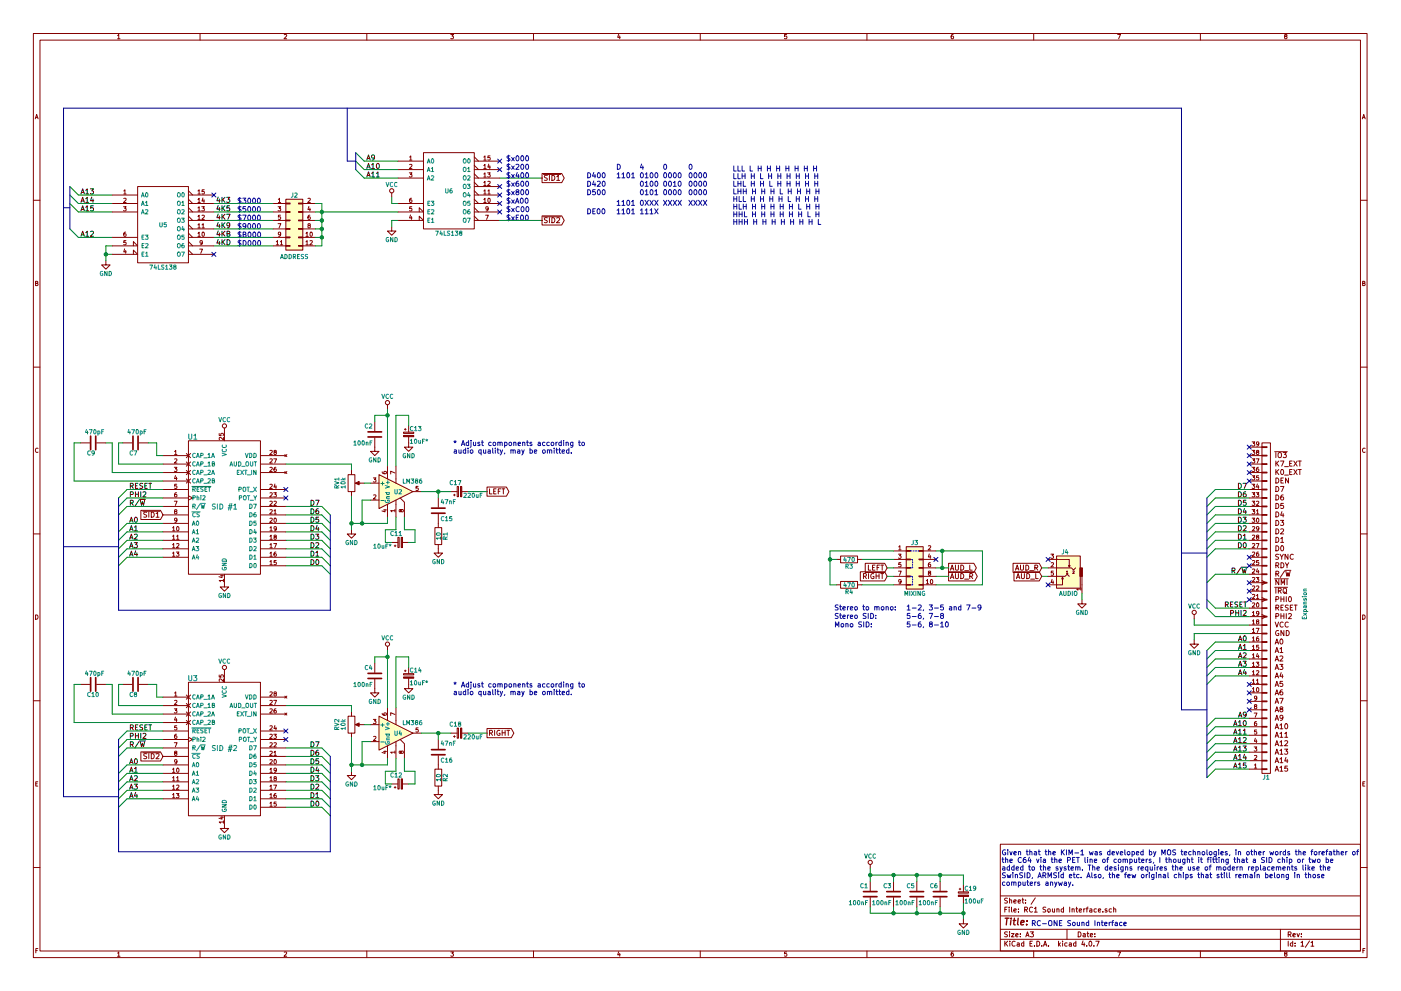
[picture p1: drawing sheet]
<svg xmlns="http://www.w3.org/2000/svg" width="420mm" height="297mm" viewBox="0 0 420 297" stroke-linecap="round" stroke-linejoin="round" font-family="sans-serif">
<g fill="none" stroke="#840000" stroke-width=".3">
<path d="M10 10h400v277h-400zM12 12h396v273.1h-396zM35.3 10.7l.3-.4v1.3M35.3 11.6h.7M60 10v2M85.2 10.4l.5-.1 .3 .4-.8 .9h.8M110 10v2M135.2 10.3h.8l-.4 .5 .4 .3-.1 .4h-.7M160 10v2M185.5 10.2l-.3 1h.8M185.9 10.8v.8M210 10v2"/>
<path d="M235.9 10.3h-.6v.6h.6l.1 .5-.3 .2-.4-.1M260 10v2M285.9 10.3l-.6 .3-.1 .8 .3 .2 .4-.1v-.6l-.4-.1-.3 .3M310 10v2M335.2 10.3h.8l-.5 1.3M360 10v2M385.5 10.9l-.3-.3 .3-.3 .4 .1v.4a.5 .5 0 0 0-.5 .2 .5 .5 0 0 0 0 .5l.3 .1 .3-.2-.3-.5M10.6 35.6l.4-1.3 .4 1.3M10.7 35.2h.6M408.6 35.6l.4-1.3 .4 1.3M408.7 35.2h.6M33.7 58.5h7.6"/>
<path d="M37.1 57.2l.4-.3v1.3M37.1 59.5l.5-.1 .2 .4-.8 .9h.8M37.1 58.2h.7M41.3 55.9h15.2v22.9h-15.2zM56.5 58.5h7.6M56.5 59.7l1.3 1.3M56.5 57.2l1.3 1.3M59.4 59.8l.3-.4v1.3M59.4 57.2l.3-.3v1.3M59.4 58.2h.7M60.9 59.3l-.3 1h.7M61.2 59.8v.9"/>
<path d="M61.2 56.9h-.6v.6h.6v.5h-.6M83.5 59.8l.3-.4v1.3M85.7 59.7h5.1v15.3h-5.1zM92.4 59.5l.4-.1 .3 .4-.8 .9h.8M117.5 57.8v1.3M119.4 48.3h7.6M119.4 50.8h7.6M119.4 53.4h7.6M122.8 51.8h.7l-.4 .5 .4 .1v.5h-.7M122.8 47.1l.4-.4v1.3M122.8 49.4l.5-.1 .2 .3-.7 .9h.7M122.8 48h.7"/>
<path d="M123.4 59.4l-.5 .3-.1 .7 .3 .3 .4-.1-.1-.6-.3-.1-.3 .2M127 45.8h15.2v22.8h-15.2zM142.2 58.5h7.7M142.2 48.3h7.7M142.2 50.8h7.7M142.2 53.4h7.7M142.2 59.7l1.3 1.3M142.2 57.2l1.3 1.3M142.2 55.9h7.7M142.2 54.6l1.3 1.3M142.2 52.1l1.3 1.3M142.2 49.6l1.3 1.2"/>
<path d="M142.2 47l1.3 1.3M145.1 59.8l.3-.4v1.3M145.1 57.2l.3-.3v1.3M145.1 54.7l.3-.4v1.3M145.1 52.2l.3-.4v1.3M145.1 49.6l.3-.3v1.2M145.1 47.1l.3-.4v1.3M145.1 58.2h.7M145.1 48h.7M145.1 55.6h.7M145.1 53.1h.7M145.1 50.5h.7"/>
<path d="M146.2 51.8h.8l-.4 .5 .4 .1v.5h-.8M146.3 57.2l.4-.3v1.3M146.3 54.4l.5-.1 .2 .4-.8 .9h.8M146.3 58.2h.7M146.4 59.5l.2-.1a.61 .61 0 0 1 .4 .7 .61 .61 0 0 1-.5 .5zM146.6 49.2l-.3 .9h.8M146.9 49.7v.8M147 46.7h-.6l-.1 .6h.7v.6h-.7M162.6 52h5.9l.7 1.4-.7 1.3h-5.9zM163 52.3h5.1M164.1 52.6l-.8 .1a.63 .63 0 0 0 .8 .8l-.1 .5h-.8M164.8 52.5v1.6"/>
<path d="M165.5 52.5a.77 .77 0 0 1 .9 .8 .77 .77 0 0 1-.9 .8zM167 53l.4-.5v1.6M167 54.1h.8M10 60h2M31.7 78.1v1.3h1.3l-1.3 1.3-1.2-1.3h1.2M33.7 76.2h7.6l-1.3-1.2v1.2M33.7 73.7h7.6l-1.3-1.3v1.3M33.7 61h7.6M33.7 63.5h7.6M33.7 71.2h7.6M37 62h.8l-.4 .4 .4 .1v.6h-.8M37.4 74.6l-.3 .9h.8"/>
<path d="M37.7 69.6l-.5 .3-.1 .7 .2 .3 .5-.2-.1-.6h-.4l-.2 .2M37.7 75.1v.8M37.8 72.1h-.6l-.1 .6h.7v.6h-.7M56.5 61h7.6M56.5 63.5h7.6M56.5 76.2h7.6M56.5 73.7h7.6M56.5 71.2h7.6M56.5 75l1.3 1.2M56.5 72.4l1.3 1.3M56.5 69.9l1.3 1.3M56.5 68.6h7.6"/>
<path d="M56.5 67.3l1.3 1.3M56.5 66.1h7.6M56.5 64.8l1.3 1.3M56.5 62.3l1.3 1.2M59.4 69.9l.3-.3v1.3M59.4 67.4l.3-.4v1.3M59.4 64.9l.3-.4v1.3M59.4 62.3l.3-.3v1.2M59.4 70.9h.7M59.4 68.3h.7M59.4 65.8h.7M59.4 63.2h.7"/>
<path d="M59.4 60.7h.7M59.9 74.7h.8l-.5 1.2M60.5 62h.8l-.4 .4 .3 .1v.6h-.7M60.6 67.4l.3-.4v1.3M60.6 64.6l.5-.1 .2 .4-.8 .9h.8M60.6 68.3h.7M60.7 72.7l-.2 .2-.4-.1-.1-.6 .5-.1 .2 .3-.1 .7-.5 .3M60.7 69.7l.2-.1a.61 .61 0 0 1 .4 .6 .61 .61 0 0 1-.5 .6zM81.9 61h3.8M81.9 63.5h3.8M81.9 73.7h3.8M81.9 71.2h3.8"/>
<path d="M81.9 68.6h3.8M81.9 66.1h3.8M82.9 72.5l.3-.4v1.3M82.9 73.4h.7M83.4 62h.8l-.5 .4 .4 .1v.6h-.7M83.4 67h.8l-.5 1.3M83.5 60.7h.7M84.1 72.5l.3-.4v1.3M84.1 73.4h.7M84.1 64.5h-.6v.6h.6v.5h-.6M84.2 70.1l-.3 .3-.3-.1-.1-.6 .4-.1 .3 .2-.1 .7-.5 .4M85.7 73.6h1.3v.2h-1.3z"/>
<path d="M85.7 71h1.3v.3h-1.3zM85.7 68.5h1.3v.2h-1.3zM85.7 65.9h1.3v.3h-1.3zM85.7 63.4h1.3v.3h-1.3zM85.7 60.9h1.3v.2h-1.3zM89.5 73.6h1.3v.2h-1.3zM89.5 71h1.3v.3h-1.3zM89.5 68.5h1.3v.2h-1.3zM89.5 65.9h1.3v.3h-1.3zM89.5 63.4h1.3v.3h-1.3zM89.5 60.9h1.3v.2h-1.3zM90.8 61h3.8"/>
<path d="M90.8 63.5h3.8M90.8 73.7h3.8M90.8 71.2h3.8M90.8 68.6h3.8M90.8 66.1h3.8M91.7 69.9l.4-.3v1.3M91.7 72.5l.4-.4v1.3M91.7 70.9h.8M91.7 73.4h.8M92.6 67.6l-.2-.3 .2-.3 .4 .1v.3a.52 .52 0 0 0-.5 .2 .52 .52 0 0 0-.1 .6h.6l-.2-.6M92.6 61.9l-.2 .9h.7M92.9 64.5l-.5 .3v.7l.2 .3 .4-.2-.1-.6h-.3l-.2 .2"/>
<path d="M92.9 62.4v.8M93 72.2l.4-.1 .3 .4-.8 .9h.8M93.1 69.7l.1-.1a.61 .61 0 0 1 .5 .6 .61 .61 0 0 1-.6 .6zM117.5 68v1.3h1.2l-1.2 1.2-1.3-1.2h1.3M119.4 66.1h7.6l-1.3-1.3v1.3M119.4 63.5h7.6l-1.3-1.2v1.2M119.4 61h7.6M123.1 64.4l-.3 .9h.8M123.4 64.9v.9M123.5 62h-.6l-.1 .5h.7v.6h-.7M142.2 61h7.7M142.2 63.5h7.7"/>
<path d="M142.2 66.1h7.7M142.2 64.8l1.3 1.3M142.2 62.3l1.3 1.2M145.1 60.7h.7M145.6 64.5h.9l-.6 1.3M146.4 62.5l-.2 .2h-.4l-.1-.6 .5-.1 .2 .2v.7l-.6 .3M162.6 64.7h5.9l.7 1.4-.7 1.3h-5.9zM163 65h5.1M164.1 65.3l-.8 .1a.63 .63 0 0 0 .8 .8l-.1 .5h-.8M164.8 65.2v1.6M165.5 65.2a.77 .77 0 0 1 .9 .8 .77 .77 0 0 1-.9 .8zM167 65.4l.5-.2 .3 .5-.9 1.1h.9"/>
<path d="M408 60h2M10.7 84.9l.5-.1 .1-.4-.6-.1v1.3h.5l.2-.4-.3-.3M408.7 84.9l.5-.1 .1-.4-.6-.1v1.3h.5l.2-.4-.3-.3M10 110h2M408 110h2M11.4 134.4a.58 .58 0 0 0-.8 .6 .58 .58 0 0 0 .8 .5M24.1 132.8h2.8M29 132.8h2.7M36.8 132.8h2.8M41.7 132.8h2.7M48.9 139.1h7.6M48.9 136.6h7.6"/>
<path d="M52.3 135.3l.4-.3v1.3M52.3 137.6l.5-.1 .3 .4-.8 .9h.8M52.3 136.3h.8M55.9 135.9l1.2 1.3M55.9 138.5l1.2 1.2M56.5 132.1h21.6v40h-21.6zM57.1 135.9l-1.2 1.3M57.1 138.5l-1.2 1.2M65.7 129.9v.6l.6 .1v-.7h.6v.7M67 131.1v.8l-.9-.8-.4 .2 .1 .5M67.3 128.3v3.8M78.1 139.1h7.6"/>
<path d="M78.1 136.6h7.6M80.9 137.6l.5-.1 .3 .4-.8 .9h.8M80.9 135.1l.5-.1 .3 .3-.8 1h.8M82.1 137.5h.8l-.5 1.3M82.4 135.5l-.2-.2 .2-.3 .4 .1v.3a.52 .52 0 0 0-.5 .2 .52 .52 0 0 0-.1 .5h.6l-.1-.6M85.4 136.3l.6 .6M86 136.3l-.6 .6M112.4 131.2v4.1h1.3l-1.3 1.3-1.3-1.3h1.3M112.4 126.4v2.8M116.2 121.3v1.3M116.2 139.7v3.8M118.7 139.7v5.1"/>
<path d="M121 129.5h3.1v.4h-3.1zM121.3 128.7h.5M121.5 128.4v.5M122.6 130.9v3.1h1.2l-1.2 1.3-1.3-1.3h1.3M122.6 127.7v1.8M374.6 139.1h3.9M374.6 136.6h3.9M374.6 134h3.9M375.5 137.5h.8l-.4 .5 .4 .1v.6h-.8M375.5 135h.8l-.4 .5 .4 .1v.5h-.8M375.5 132.4h.8l-.4 .5 .4 .1v.6h-.8M376.7 137.5h.9l-.6 1.3"/>
<path d="M377 135.5l-.2-.2 .2-.3 .5 .1v.3a.52 .52 0 0 0-.6 .2 .52 .52 0 0 0 0 .5h.6l-.2-.6M377.5 133l-.2 .2h-.4v-.7l.4-.1 .2 .3v.7l-.6 .3M378.5 132.8h2.5v99h-2.5zM378.5 133.9h1.5v.2h-1.5zM378.5 136.4h1.5v.3h-1.5zM378.5 139h1.5v.2h-1.5zM382.3 135.4h3.8M382.6 135.6v1.6M382.6 138.2v1.5M382.9 138.8l.6 .9M383.4 135.9l.3-.3 .6 .3-.2 1.2-.7-.1zM383.5 138.2l-.9 .9"/>
<path d="M384 138.2h1l-.6 1.5M384.8 135.6h1l-.5 .6 .5 .3-.1 .5-.2 .2-.7-.2M385.2 139.9h1.2M386.8 138.9h.5M387.5 138.2h-.7v1.5h.7M388 138.2l1 1.5M389 138.2l-1 1.5M389.4 138.2h.8M389.8 138.2v1.5M409.4 134.4a.58 .58 0 0 0-.8 .6 .58 .58 0 0 0 .8 .5M42.2 153h5.9l.8 1.3-.8 1.4h-5.9zM42.8 153.2h5.2"/>
<path d="M44 153.6l-.8 .1a.63 .63 0 0 0 .7 .7l-.1 .6h-.7M44.6 153.5v1.5M45.4 153.5a.77 .77 0 0 1 .9 .8 .77 .77 0 0 1-.9 .7zM46.8 153.9l.5-.4v1.5M46.8 155h.9M48.9 156.9h7.6M48.9 154.3h7.6M48.9 151.8h7.6M48.9 149.3h7.6M48.9 146.7h7.6M48.9 144.2h7.6M48.9 141.6h7.6"/>
<path d="M48.9 159.4h7.6M51.7 158.2l.4-.4v1.3M51.7 159.1h.8M52.3 140.1h.8l-.5 .4 .4 .2v.5h-.7M52.3 150.2h.8l-.5 1.3M52.6 153.3l-.3-.2 .3-.3 .4 .1v.3a.52 .52 0 0 0-.5 .1 .52 .52 0 0 0-.1 .6h.6l-.2-.6M52.6 142.5l-.3 .9h.8M52.9 147.7l-.5 .3-.1 .7 .3 .3 .4-.2-.1-.6h-.3l-.3 .2M52.9 143v.9M53 145.1h-.6l-.1 .6h.7v.6h-.7M53.1 155.8l-.3 .3-.3-.1-.1-.6 .4-.1 .3 .2-.1 .8-.5 .3M53.1 157.9l.1-.1a.61 .61 0 0 1 .5 .7 .61 .61 0 0 1-.6 .5z"/>
<path d="M55.9 141l1.2 1.3M55.9 143.5l1.2 1.3M56.5 148.6l1.3 .7-1.3 .6M57.1 141l-1.2 1.3M57.1 143.5l-1.2 1.3M78.1 156.9h7.6M78.1 154.3h7.6M78.1 151.8h7.6M78.1 149.3h7.6M78.1 146.7h7.6M78.1 141.6h7.6M78.1 159.4h7.6"/>
<path d="M80.9 155.4l.5-.1 .3 .4-.8 .9h.8M80.9 152.9l.5-.1 .3 .3-.8 .9h.8M80.9 150.3l.5-.1 .3 .4-.8 .9h.8M80.9 147.8l.5-.1 .3 .3-.8 1h.8M80.9 145.2l.5-.1 .3 .4-.8 .9h.8M80.9 140.2l.5-.1 .3 .3-.8 .9h.8M80.9 158.2l.4-.4v1.3M80.9 159.1h.8M82.1 147.7h.8l-.5 .5 .4 .1v.5h-.7M82.2 153.1l.3-.3v1.2M82.2 150.3l.5-.1 .2 .4-.8 .9h.8M82.2 154h.7"/>
<path d="M82.3 155.4l.1-.1a.61 .61 0 0 1 .5 .6 .61 .61 0 0 1-.6 .6zM82.4 145.1l-.2 .9h.7M82.8 140.1l-.6 .3v.7l.2 .2 .4-.1v-.6l-.4-.1-.2 .3M82.8 145.6v.8M82.9 158.4l-.2 .2h-.4l-.1-.7 .5-.1 .2 .3-.1 .7-.5 .3M85.4 141.3l.6 .6M86 141.3l-.6 .6M104.4 142.3h2v5.1h-2zM105.4 158.8v1.3h1.3l-1.3 1.2-1.3-1.2h1.3M105.4 141v1.3M105.4 147.4v1.2M106.9 144.8h2.3"/>
<path d="M111.1 144.8h2.6M111.1 149.9h2.6M112 143.2h.8l-.5 .5 .4 .1v.6h-.7M112 148.4l.5-.1 .3 .4-.8 .9h.8M113.7 142.3l10.1 5.1-10.1 5zM114.6 141.4l.3 .5 .7 .1 .3-.2-.1-.5-.6 .1-.1 .4 .2 .2M115 152.8h.9M115.5 152.7v.7l-.9-.3M116.2 151.2v3.8M118.4 153.1h-1.2l.3 .3M118.4 141.8l-1.2-.6v.9M118.4 152.7v.7"/>
<path d="M118.7 149.9v5.1M120 149.3l1.3 1.2v4.5M120.2 152.9l.7-.1v.6a.52 .52 0 0 1-.6-.1 .52 .52 0 0 1-.2-.5h-.3l-.1 .4 .2 .2 .3-.2M123.8 147.4h2.6M125.4 145.8h-.6l-.1 .6h.7v.5h-.7M130.4 158.2h2.1v5h-2.1zM131.4 149.3v2.8M131.4 154.1v4.1M135.3 147.4h1.8M136 148.4h.5M136.3 148.1v.5M137.1 145.8h.4v3.1h-.4z"/>
<path d="M138.5 147.4h1.8M146 146h5.9l.7 1.4-.7 1.3h-5.9zM146.8 146.5v1.5h.7M148.1 147.3h.5M148.8 146.5h-.7v1.5h.7M149.4 147.3h.5M150.2 146.5h-.8v1.5M150.5 146.5h.9M151 146.5v1.5M374.6 156.9h3.9M374.6 154.3h3.9M374.6 151.8h3.9"/>
<path d="M374.6 149.3h3.9M374.6 146.7h3.9M374.6 144.2h3.9M374.6 141.6h3.9M374.6 159.4h3.9M375.5 155.3h.8l-.4 .5 .4 .1v.5h-.8M375.5 152.8h.8l-.4 .4 .4 .2v.5h-.8M375.5 150.2h.8l-.4 .5 .4 .1v.6h-.8M375.5 147.7h.8l-.4 .5 .4 .1v.5h-.8M375.5 145.1h.8l-.4 .5 .4 .1v.6h-.8M375.5 142.6h.8l-.4 .5 .4 .1v.5h-.8M375.5 140.1h.8l-.4 .4 .4 .2v.5h-.8"/>
<path d="M375.6 157.9l.5-.1 .2 .4-.8 .9h.8M376.7 147.7h.8l-.4 .5 .4 .1v.5h-.8M376.8 153.1l.4-.3v1.2M376.8 150.3l.5-.1 .2 .4-.8 .9h.8M376.8 154h.7M376.9 155.4l.2-.1a.61 .61 0 0 1 .5 .6 .61 .61 0 0 1-.6 .6zM377.1 145.1l-.3 .9h.8M377.4 140.1l-.5 .3-.1 .7 .2 .2 .5-.1-.1-.6-.4-.1-.2 .3M377.4 145.6v.8M377.5 142.6h-.6l-.1 .6h.7v.5h-.7M377.5 158.4l-.2 .2h-.4v-.7l.4-.1 .2 .3v.7l-.6 .3M378.5 141.5h1.5v.3h-1.5z"/>
<path d="M378.5 144.1h1.5v.2h-1.5zM378.5 146.6h1.5v.2h-1.5zM378.5 149.1h1.5v.3h-1.5zM378.5 151.7h1.5v.2h-1.5zM378.5 154.2h1.5v.3h-1.5zM378.5 156.8h1.5v.2h-1.5zM378.5 159.3h1.5v.2h-1.5zM382.6 158.5a.77 .77 0 0 1 .9 .8 .77 .77 0 0 1-.9 .7zM382.6 156a.77 .77 0 0 1 .9 .7 .77 .77 0 0 1-.9 .8zM382.6 153.4a.77 .77 0 0 1 .9 .8 .77 .77 0 0 1-.9 .8zM382.6 150.9a.77 .77 0 0 1 .9 .7 .77 .77 0 0 1-.9 .8zM382.6 148.3a.77 .77 0 0 1 .9 .8 .77 .77 0 0 1-.9 .8z"/>
<path d="M382.6 145.8a.77 .77 0 0 1 .9 .8 .77 .77 0 0 1-.9 .7zM382.6 143.3a.77 .77 0 0 1 .9 .7 .77 .77 0 0 1-.9 .8zM382.6 140.7v1.6M382.9 141.4l.6 .9M383.5 140.7l-.9 .9M384 156h1l-.5 .6 .5 .2-.1 .5-.2 .2-.7-.2M384 145.8h1l-.6 1.5M384.1 158.7l.6-.2 .3 .4-1 1.1h1M384.1 144h.6M384.3 140.8l.2-.1a.74 .74 0 0 1 .5 .8 .74 .74 0 0 1-.7 .7l-.2-.5zM384.5 153.4l-.4 1h.9M384.8 148.3l-.7 .4v.9l.3 .3 .5-.2-.1-.7-.4-.1-.3 .3"/>
<path d="M384.8 153.9v1.1M384.9 150.9h-.8v.7l.7-.1 .2 .6-.3 .3-.6-.1M384.9 143.3h-.8v1.5h.8M385.2 142.4h1.2M386.4 143.3v1.5l-.9-1.5v1.5M386.8 141.5h.5M387.5 140.7h-.7v1.6h.7M388 140.7l1 1.6M389 140.7l-1 1.6M389.4 140.7h.8M389.8 140.7v1.6M10 160h2"/>
<path d="M48.9 167h7.6M48.9 164.5h7.6M48.9 162h7.6M51.7 160.7l.4-.3v1.3M51.7 163.3l.4-.4v1.3M51.7 165.8l.4-.3v1.2M51.7 161.7h.8M51.7 164.2h.8M51.7 166.7h.8M52.9 165.5h.8l-.5 .4 .4 .2v.5h-.7M53 160.7l.3-.3v1.3M53 163l.4-.1 .3 .4-.8 .9h.8"/>
<path d="M53 161.7h.7M66.1 172.6h.9M66.6 172.4v.7l-.9-.2M67 174h-1.3l.4 .4M67 173.6v.8M67.3 172.1v3.8h1.3l-1.3 1.3-1.3-1.3h1.3M78.1 169.6h7.6M78.1 167h7.6M78.1 164.5h7.6M78.1 162h7.6M80.9 168.4l.4-.4v1.3M80.9 165.8l.4-.3v1.2"/>
<path d="M80.9 163.3l.4-.4v1.3M80.9 160.7l.4-.3v1.3M80.9 161.7h.8M80.9 164.2h.8M80.9 166.7h.8M80.9 169.3h.8M82.1 162.9h.8l-.5 1.3M82.4 160.9l-.2-.2 .2-.3 .4 .1v.3a.52 .52 0 0 0-.5 .2 .52 .52 0 0 0-.1 .5h.6l-.1-.6M82.8 165.5l-.6 .3v.7l.2 .2 .4-.1v-.6l-.4-.1-.2 .3M82.8 168h-.6v.6h.6v.5h-.6M117.5 162.6h1.8M118.2 163.6h.5"/>
<path d="M118.5 163.4v.5M119.3 161.1h.4v3h-.4zM120.7 162.6h1.9M131.4 163.2v2.6h1.3l-1.3 1.2-1.2-1.2h1.2M250.8 167.7h1.3M250.8 175.3h1.3M252.1 166.7h5.1v2h-5.1zM252.1 174.3h5.1v2h-5.1zM257.2 167.7h1.2M257.2 175.3h1.2M258 171.4h7.3l.8 1.4-.8 1.3h-7.3zM259 172.7h.7l.1-.6-.8-.2v1.5"/>
<path d="M259.3 172.7l.5 .7M259.5 168.8h5.8l.8 1.4-.8 1.4h-5.8zM260.4 169.4v1.5h.8M260.5 171.9v1.5M261.7 170.1h.5M262 172a.69 .69 0 0 0-.9 .7 .69 .69 0 0 0 1 .6v-.5h-.3M262.4 169.4h-.7v1.5h.7M262.7 171.9v1.5M262.7 172.7h.9M263 170.1h.6M263.6 171.9v1.5M263.8 169.4h-.8v1.5"/>
<path d="M264.1 171.9h.9M264.1 169.4h.9M264.6 169.4v1.5M264.6 171.9v1.5M268 170.2h3.8M268 167.7h3.8M268 175.3h3.8M268 172.8h3.8M268 165.1h3.8M269.4 166.1h.8l-.4 .5 .4 .1v.5h-.8M269.4 171.2h.9l-.6 1.3M269.5 163.9l.4-.3v1.2"/>
<path d="M269.5 164.8h.7M270.2 168.6h-.6l-.1 .6h.7v.6h-.7M270.2 174.3l-.2 .2-.4-.1v-.6l.4-.1 .2 .3v.7l-.6 .3M271.8 163.9h5.1v12.7h-5.1zM271.8 175.2h1.2v.2h-1.2zM271.8 172.6h1.2v.3h-1.2zM271.8 170.1h1.2v.2h-1.2zM271.8 167.5h1.2v.3h-1.2zM271.8 165h1.2v.3h-1.2zM275.6 175.2h1.3v.2h-1.3zM275.6 172.6h1.3v.3h-1.3zM275.6 170.1h1.3v.2h-1.3z"/>
<path d="M275.6 167.5h1.3v.3h-1.3zM275.6 165h1.3v.3h-1.3zM276.9 170.2h3.8M276.9 167.7h3.8M276.9 175.3h3.8M276.9 172.8h3.8M276.9 165.1h3.8M277.8 174.1l.4-.4v1.3M277.8 175h.7M278.4 163.7l.5-.1 .2 .3-.8 .9h.8M278.6 171.7l-.2-.2 .2-.3 .5 .1v.3a.52 .52 0 0 0-.6 .2 .52 .52 0 0 0 0 .5h.6l-.2-.6M278.7 166l-.3 .9h.8"/>
<path d="M279 168.6l-.5 .3-.1 .8 .2 .2 .5-.1-.1-.6-.4-.1-.2 .3M279 166.5v.9M279.1 173.8l.2-.1a.61 .61 0 0 1 .5 .7 .61 .61 0 0 1-.6 .5zM284.5 168.8h7.5l.8 1.4-.8 1.4h-7.5zM284.5 171.4h7.8l.8 1.4-.8 1.3h-7.8zM285 170.9l.5-1.5 .6 1.5M285 173.4l.5-1.5 .6 1.5M285.2 170.5h.7M285.2 173h.7M286.5 169.4v1.2l.3 .3 .6-.3v-1.2M286.5 171.9v1.3l.3 .2 .6-.2v-1.3M288.1 169.4a.77 .77 0 0 1 .9 .7 .77 .77 0 0 1-.9 .8z"/>
<path d="M288.1 171.9a.77 .77 0 0 1 .9 .8 .77 .77 0 0 1-.9 .7zM289.3 171.1h1.2M289.3 173.6h1.2M290.8 169.4v1.5h.8M290.8 172.7h.8v-.6l-.8-.2v1.5M291.2 172.7l.5 .7M303.8 168.8h7.9l.7 1.4-.7 1.4h-7.9zM304.1 171.4h7.6l.7 1.4-.7 1.3h-7.6zM304.5 170.9l.6-1.5 .5 1.5M304.7 170.5h.7M304.8 173.4l.5-1.5 .5 1.5M305 173h.7"/>
<path d="M306 169.4v1.2l.3 .3 .6-.3v-1.2M306.3 171.9v1.3l.3 .2 .6-.2v-1.3M307.6 169.4a.77 .77 0 0 1 .9 .7 .77 .77 0 0 1-.9 .8zM307.9 171.9a.77 .77 0 0 1 .9 .8 .77 .77 0 0 1-.9 .7zM308.8 171.1h1.2M309.1 173.6h1.2M310.3 170.2l.8-.1v-.6l-.8-.1v1.5M310.6 171.9v1.5h.8M310.7 170.2l.5 .7M314.3 167.7h6.4v2.3l.2-.5M314.3 172.8h5.1l.6-.7 .7 .7M314.3 170.2h7l.6 .7 .7-.7"/>
<path d="M315.2 166.1h.8l-.5 .5 .4 .1v.5h-.7M315.2 168.7l.5-.1 .3 .4-.8 .9h.8M315.5 173.6l-.3 1h.8M315.8 174.1v.9M315.9 171.2h-.6l-.1 .6h.7v.5h-.7M316.9 166.7h7.1v9.6h-7.1zM318.6 173l-.2 .5M318.9 173.5l-.3-.5v2.3h-4.3M319.8 171.3l.2-.2v.8M319.8 171.9h.5M320.4 169.5l.3 .5M321.7 171.2l.5 .1-.5 .6h.5"/>
<path d="M324.2 176.6h-1.3l.4 .3M324.2 176.2v.7M324.5 179.7v1.3h1.3l-1.3 1.3-1.3-1.3h1.3M324.5 172.8v5M374.6 179.7h3.9M374.6 177.2h3.9M374.6 174.7h3.9M374.6 172.1h3.9M374.6 169.6h3.9M374.6 167h3.9M374.6 164.5h3.9M374.6 162h3.9"/>
<path d="M375.6 178.3l.5-.1 .2 .3-.8 .9h.8M375.6 175.7l.5-.1 .2 .4-.8 .9h.8M375.6 173.2l.5-.1 .2 .3-.8 1h.8M375.6 170.6l.5-.1 .2 .4-.8 .9h.8M375.6 168.1l.5-.1 .2 .4-.8 .9h.8M375.6 165.6l.5-.1 .2 .3-.8 .9h.8M375.6 163l.5-.1 .2 .4-.8 .9h.8M375.6 160.5l.5-.1 .2 .3-.8 1h.8M376.7 173.1h.8l-.4 .5 .4 .1v.5h-.8M376.7 162.9h.9l-.6 1.3M376.8 178.5l.4-.3v1.2M376.8 175.7l.5-.1 .2 .4-.8 .9h.8"/>
<path d="M376.8 179.4h.7M377 160.9l-.2-.2 .2-.3 .5 .1v.3a.52 .52 0 0 0-.6 .2 .52 .52 0 0 0 0 .5h.6l-.2-.6M377.1 170.5l-.3 .9h.8M377.4 165.5l-.5 .3-.1 .7 .2 .2 .5-.1-.1-.6-.4-.1-.2 .3M377.4 171v.8M377.5 168h-.6l-.1 .6h.7v.5h-.7M378.5 161.8h1.5v.3h-1.5zM378.5 164.4h1.5v.2h-1.5zM378.5 166.9h1.5v.3h-1.5zM378.5 169.5h1.5v.2h-1.5zM378.5 172h1.5v.2h-1.5zM378.5 174.5h1.5v.3h-1.5z"/>
<path d="M378.5 177.1h1.5v.2h-1.5zM378.5 179.6h1.5v.3h-1.5zM378.5 179.1l1.2 .6-1.2 .7M378.5 174l1.2 .7-1.2 .6M382.3 176h3.8M382.3 173.5h4.1M382.6 163.6a.77 .77 0 0 1 .9 .7 .77 .77 0 0 1-.9 .8zM382.6 161a.77 .77 0 0 1 .9 .8 .77 .77 0 0 1-.9 .8zM382.6 179.6h.8v-.6l-.8-.2v1.6M382.6 172l.8-.1v-.5l-.8-.2v1.5M382.6 169.5l.8-.1v-.6l-.8-.1v1.5M382.6 176.3v1.5"/>
<path d="M383 172l.5 .7M383 169.5l.5 .7M383.4 177.1l.7-.1 .1-.6-.8-.1v1.5M383.4 166.2l-.8 .1a.63 .63 0 0 0 .8 .8l-.1 .5h-.8M383.5 173.7v1.6l-.9-1.6v1.6M383.7 177.1l.6 .7M383.9 166.1l.5 .8 .5-.8M384.1 161.5l.4-.5v1.6M384.1 162.6h.9M384.1 168.7a.77 .77 0 0 1 .9 .7 .77 .77 0 0 1-.9 .8zM384.1 178.8v1.6M384.1 179.6h.9"/>
<path d="M384.2 175.3v-1.6l.5 1.1 .5-1.1v1.6M384.3 163.7l.2-.1a.74 .74 0 0 1 .5 .8 .74 .74 0 0 1-.7 .6l-.2-.5zM384.4 166.9v.8M384.9 176.5l.3-.2 .6 .2-.2 1.2-.7-.1zM385 178.8v1.6M385.1 177.5l.8 .5M385.2 171.1l-1.3 2M385.4 171h1.7M385.5 168.7l.5 .8 .5-.8M385.6 171.2l.4 1.5 .3-1.1 .3 1.1 .3-1.5M385.7 178.8v1.6M386 169.5v.7"/>
<path d="M386 173.7v1.6M386.3 166.1v1.6l-.9-1.6v1.6M386.6 179l.2-.2a.74 .74 0 0 1 .5 .8 .74 .74 0 0 1-.7 .7l-.2-.5zM387.9 166.3a.68 .68 0 0 0-1 .6 .68 .68 0 0 0 1 .6M408 160h2M10.7 184.3a.65 .65 0 0 1 .7 .7 .65 .65 0 0 1-.7 .6zM112.4 198.8v2.8M116.2 193.7v1.3M358.1 191.8v1.3h1.3l-1.3 1.2-1.2-1.2h1.2M358.1 184.2v1.3M374.6 182.3h3.9M374.6 197.5h3.9"/>
<path d="M374.6 195h3.9M374.6 192.4h3.9M374.6 189.9h3.9M374.6 187.4h3.9M374.6 184.8h3.9M375.6 180.8l.5-.1 .2 .4-.8 .9h.8M375.6 198.8l.3-.3v1.3M375.6 196.3l.3-.4v1.3M375.6 193.8l.3-.4v1.3M375.6 191.2l.3-.3v1.2M375.6 188.7l.3-.4v1.3M375.6 186.1l.3-.3v1.3"/>
<path d="M375.6 183.6l.3-.4v1.3M375.6 199.8h.7M375.6 197.2h.7M375.6 194.7h.7M375.6 192.1h.7M375.6 189.6h.7M375.6 187.1h.7M375.6 184.5h.7M376.7 198.5h.8l-.4 .5 .4 .1v.5h-.8M376.7 188.3h.9l-.6 1.3M376.9 180.8l.2-.1a.61 .61 0 0 1 .5 .6 .61 .61 0 0 1-.6 .6zM377 186.3l-.2-.2 .2-.3 .5 .1v.3a.52 .52 0 0 0-.6 .2 .52 .52 0 0 0 0 .5h.6l-.2-.6"/>
<path d="M377.1 195.9l-.3 .9h.8M377.4 190.9l-.5 .3-.1 .7 .2 .2 .5-.1-.1-.6-.4-.1-.2 .3M377.4 196.4v.8M377.5 193.4h-.6l-.1 .6h.7v.5h-.7M377.5 183.8l-.2 .2h-.4v-.7l.4-.1 .2 .3v.7l-.6 .3M378.5 182.2h1.5v.2h-1.5zM378.5 184.7h1.5v.2h-1.5zM378.5 187.2h1.5v.3h-1.5zM378.5 189.8h1.5v.2h-1.5zM378.5 192.3h1.5v.3h-1.5zM378.5 194.9h1.5v.2h-1.5zM378.5 197.4h1.5v.2h-1.5z"/>
<path d="M378.5 199.9h1.5v.3h-1.5zM378.5 184.2l1.2 .6-1.2 .7M382.4 193.1l.5-1.6 .5 1.6M382.4 195.6l.5-1.5 .5 1.5M382.4 198.1l.5-1.5 .5 1.5M382.4 186.4l.5 1.6 .5-1.6M382.5 192.6h.8M382.5 195.2h.8M382.5 197.7h.8M382.6 184.7l.8-.1v-.5l-.8-.2v1.5M382.6 182.2l.8-.1v-.6l-.8-.1v1.5M383 182.2l.5 .7"/>
<path d="M383.4 189.1a.69 .69 0 0 0-.9 .7 .69 .69 0 0 0 1 .6v-.5h-.3M383.8 199.1h.9l-.5 .6 .5 .3v.5l-.3 .2-.6-.2M383.8 194.5l.5-.4v1.5M383.8 196.8l.6-.2 .3 .4-.9 1.1h.9M383.8 195.6h.9M384 191.7l.2-.2a.74 .74 0 0 1 .6 .8 .74 .74 0 0 1-.7 .7l-.3-.5zM384.1 183.9v1.5M384.1 184.6h.9M384.1 182.1h.6M384.8 186.6a.68 .68 0 0 0-1 .6 .68 .68 0 0 0 1 .6M384.9 181.4h-.8v1.5h.8M385 189v1.5l-.9-1.5v1.5"/>
<path d="M385 183.9v1.5M385.7 189a.77 .77 0 0 1 .9 .7 .77 .77 0 0 1-.9 .8zM385.7 183.9v1.5M386.3 181.4l-.8 .1a.63 .63 0 0 0 .8 .8l-.1 .5h-.8M386.3 186.6a.68 .68 0 0 0-.9 .6 .68 .68 0 0 0 .9 .6M386.4 184.1l.6-.2 .3 .4-.9 1.1h.9M387 182.1h.5M387.7 181.4h-.7v1.5h.7M388.1 181.4h.9M388.6 181.4v1.5M408.7 184.3a.65 .65 0 0 1 .7 .7 .65 .65 0 0 1-.7 .6zM10 210h2"/>
<path d="M24.1 205.1h2.8M29 205.1h2.7M36.8 205.1h2.8M41.7 205.1h2.7M48.9 209h7.6M48.9 211.5h7.6M48.9 214h7.6M48.9 216.6h7.6M48.9 219.1h7.6M52.3 212.5h.8l-.5 .4 .4 .1v.6h-.7M52.3 207.7l.4-.3v1.2M52.3 210l.5-.1 .3 .4-.8 .9h.8"/>
<path d="M52.3 208.6h.8M52.6 214.9l-.3 .9h.8M52.9 215.4v.9M53 217.5h-.6l-.1 .6h.7v.6h-.7M55.9 208.3l1.2 1.3M55.9 210.9l1.2 1.2M55.9 213.4l1.2 1.3M55.9 215.9l1.2 1.3M56.5 204.5h21.6v40h-21.6zM57.1 208.3l-1.2 1.3M57.1 210.9l-1.2 1.2M57.1 213.4l-1.2 1.3"/>
<path d="M57.1 215.9l-1.2 1.3M65.7 202.3v.6l.6 .1v-.7h.6v.7M67 203.5v.8l-.9-.8-.4 .2 .1 .5M67.3 200.7v3.8M78.1 209h7.6M78.1 211.5h7.6M78.1 214h7.6M78.1 219.1h7.6M80.9 217.6l.5-.1 .3 .4-.8 .9h.8M80.9 212.6l.5-.1 .3 .3-.8 .9h.8M80.9 210l.5-.1 .3 .4-.8 .9h.8M80.9 207.5l.5-.1 .3 .3-.8 .9h.8"/>
<path d="M82.1 209.9h.8l-.5 1.3M82.4 207.9l-.2-.2 .2-.3 .4 .1v.3a.52 .52 0 0 0-.5 .1 .52 .52 0 0 0-.1 .6h.6l-.1-.6M82.4 217.5l-.2 .9h.7M82.8 212.5l-.6 .3v.7l.2 .2 .4-.1v-.6l-.4-.1-.2 .3M82.8 217.9v.9M85.4 213.7l.6 .6M85.4 208.6l.6 .7M86 213.7l-.6 .6M86 208.6l-.6 .7M104.4 214.7h2v5h-2zM105.4 213.4v1.3M105.4 219.7v1.3"/>
<path d="M106.9 217.2h2.3M111.1 217.2h2.6M112 215.6h.8l-.5 .5 .4 .1v.6h-.7M112.4 203.6v4.1h1.3l-1.3 1.3-1.3-1.3h1.3M113.7 214.7l10.1 5-10.1 5.1zM114.6 213.8l.3 .5 .7 .1 .3-.2-.1-.5-.6 .1-.1 .4 .2 .2M116.2 212.1v3.8M118.4 214.2l-1.2-.6v.9M118.7 212.1v5.1M121 201.9h3.1v.4h-3.1zM121.3 201.1h.5M121.5 200.8v.5"/>
<path d="M122.6 203.3v3.1h1.2l-1.2 1.3-1.3-1.3h1.3M122.6 200.1v1.8M123.8 219.7h2.6M125.4 218.2h-.6l-.1 .6h.7v.5h-.7M135.3 219.7h1.8M137.1 218.2h.4v3.1h-.4zM138.5 219.7h1.8M146 218.4h7.3l.8 1.3-.8 1.4h-7.3zM146.8 219.7l.7-.1 .1-.5-.8-.2v1.5M147.2 219.7l.5 .7M148.3 218.9v1.5M149.9 219a.69 .69 0 0 0-.9 .7 .69 .69 0 0 0 1 .6v-.5h-.3"/>
<path d="M150.6 218.9v1.5M150.6 219.6h.9M151.5 218.9v1.5M152 218.9h.9M152.4 218.9v1.5M374.6 217.8h3.9M374.6 215.3h3.9M374.6 212.8h3.9M374.6 210.2h3.9M374.6 207.7h3.9M374.6 205.1h3.9M374.6 202.6h3.9"/>
<path d="M374.6 200.1h3.9M375.6 206.5l.3-.4v1.3M375.6 203.9l.3-.3v1.2M375.6 201.4l.3-.4v1.3M375.6 207.4h.7M375.6 204.8h.7M375.6 202.3h.7M376.1 213.7h.9l-.6 1.3M376.4 211.7l-.2-.2 .2-.3 .5 .1v.3a.52 .52 0 0 0-.6 .2 .52 .52 0 0 0 0 .5h.6l-.2-.6M376.8 216.3l-.5 .3-.1 .7 .2 .2 .5-.1-.1-.6-.4-.1-.2 .3M376.8 203.9l.4-.3v1.2M376.8 201.1l.5-.1 .2 .4-.8 .9h.8"/>
<path d="M376.8 204.8h.7M376.9 218.8h-.6l-.1 .6h.7v.5h-.7M376.9 209.2l-.2 .2h-.4v-.7l.4-.1 .2 .3v.7l-.6 .3M376.9 206.2l.2-.1a.61 .61 0 0 1 .5 .6 .61 .61 0 0 1-.6 .6zM378.5 202.5h1.5v.2h-1.5zM378.5 205h1.5v.3h-1.5zM378.5 207.6h1.5v.2h-1.5zM378.5 210.1h1.5v.2h-1.5zM378.5 212.6h1.5v.3h-1.5zM378.5 215.2h1.5v.2h-1.5zM378.5 217.7h1.5v.3h-1.5zM382.4 218.5l.5-1.6 .5 1.6"/>
<path d="M382.4 200.7l.5-1.6 .5 1.6M382.4 203.2l.5-1.5 .5 1.5M382.4 205.8l.5-1.6 .5 1.6M382.4 208.3l.5-1.5 .5 1.5M382.4 210.8l.5-1.5 .5 1.5M382.4 213.4l.5-1.6 .5 1.6M382.4 215.9l.5-1.5 .5 1.5M382.5 218h.8M382.5 200.2h.8M382.5 202.8h.8M382.5 205.3h.8M382.5 207.9h.8"/>
<path d="M382.5 210.4h.8M382.5 212.9h.8M382.5 215.5h.8M383.8 209.3h1l-.7 1.5M383.8 217.4l.5-.5v1.6M383.8 219.9l.5-.4v1.5M383.8 218.5h.9M384.1 212.5l-.3-.3 .1-.2 .7-.1 .1 .5-.9 .4 .3 .6 .6-.3-.3-.6M384.2 201.6l-.4 1.1h1M384.6 206.8l-.7 .3-.1 .9 .3 .3 .6-.2-.1-.7h-.5l-.3 .2M384.6 202.2v1M384.7 204.2h-.8l-.1 .8 .8-.1 .1 .6-.3 .3-.6-.2"/>
<path d="M384.7 215l-.3 .3-.6-.3 .1-.5 .5-.1a.96 .96 0 0 1-.1 1.5h-.3M385.3 219.9l.4-.4v1.5M385.4 217.1l.3-.2a.74 .74 0 0 1 .5 .8 .74 .74 0 0 1-.7 .7l-.2-.5zM408 210h2M10.7 234.9h.5M11.3 234.3h-.6v1.3h.6M42.2 225.4h5.9l.8 1.3-.8 1.4h-5.9zM42.8 225.6h5.2M44 226h-.8a.63 .63 0 0 0 .7 .8l-.1 .5h-.7M44.6 225.9v1.5M45.4 225.9a.77 .77 0 0 1 .9 .8 .77 .77 0 0 1-.9 .7zM46.8 226l.6-.1 .3 .4-.9 1.1h.9"/>
<path d="M48.9 221.7h7.6M48.9 224.2h7.6M48.9 226.7h7.6M48.9 229.3h7.6M48.9 231.8h7.6M48.9 234.4h7.6M48.9 236.9h7.6M48.9 239.4h7.6M51.7 230.6l.4-.4v1.3M51.7 233.1l.4-.3v1.2M51.7 235.7l.4-.4v1.3M51.7 238.2l.4-.3v1.2"/>
<path d="M51.7 231.5h.8M51.7 234h.8M51.7 236.6h.8M51.7 239.1h.8M52.3 222.6h.8l-.5 1.3M52.6 225.7l-.3-.2 .3-.3 .4 .1v.3a.52 .52 0 0 0-.5 .1 .52 .52 0 0 0-.1 .6h.6l-.2-.6M52.9 237.9h.8l-.5 .4 .4 .1v.6h-.7M52.9 220.1l-.5 .3-.1 .7 .3 .2 .4-.1-.1-.6h-.3l-.3 .2M53 233.1l.3-.3v1.2M53 235.4l.4-.1 .3 .4-.8 .9h.8M53 234h.7M53.1 228.2l-.3 .3-.3-.1-.1-.6 .4-.1 .3 .2-.1 .8-.5 .3"/>
<path d="M53.1 230.3l.1-.1a.61 .61 0 0 1 .5 .7 .61 .61 0 0 1-.6 .5zM56.5 221l1.3 .7-1.3 .6M78.1 221.7h7.6M78.1 224.2h7.6M78.1 226.7h7.6M78.1 229.3h7.6M78.1 231.8h7.6M78.1 234.4h7.6M78.1 236.9h7.6M78.1 239.4h7.6M80.9 227.8l.5-.1 .3 .4-.8 .9h.8M80.9 225.3l.5-.1 .3 .3-.8 .9h.8"/>
<path d="M80.9 222.7l.5-.1 .3 .4-.8 .9h.8M80.9 220.2l.5-.1 .3 .3-.8 .9h.8M80.9 238.2l.4-.3v1.2M80.9 235.7l.4-.4v1.3M80.9 233.1l.4-.3v1.2M80.9 230.6l.4-.4v1.3M80.9 231.5h.8M80.9 234h.8M80.9 236.6h.8M80.9 239.1h.8M82.1 220.1h.8l-.5 .5 .4 .1v.5h-.7M82.1 235.3h.8l-.5 1.3"/>
<path d="M82.2 225.5l.3-.3v1.2M82.2 222.7l.5-.1 .2 .4-.8 .9h.8M82.2 226.4h.7M82.3 227.8l.1-.1a.61 .61 0 0 1 .5 .6 .61 .61 0 0 1-.6 .6zM82.4 233.3l-.2-.2 .2-.3 .4 .1v.3a.52 .52 0 0 0-.5 .1 .52 .52 0 0 0-.1 .6h.6l-.1-.6M82.8 237.9l-.6 .3v.7l.2 .2 .4-.1v-.6l-.4-.1-.2 .3M82.9 230.8l-.2 .2-.4-.1-.1-.6 .5-.1 .2 .3-.1 .7-.5 .3M105.4 231.2v1.2h1.3l-1.3 1.3-1.3-1.3h1.3M111.1 222.3h2.6M112 220.8l.5-.1 .3 .4-.8 .9h.8M115 225.2h.9M115.5 225.1v.7l-.9-.3"/>
<path d="M116.2 223.6v3.8M117.5 235h1.8M118.2 236h.5M118.4 225.5h-1.2l.3 .3M118.4 225.1v.7M118.5 235.7v.6M118.7 222.3v5.1M119.3 233.5h.4v3h-.4zM120 221.7l1.3 1.2v4.5M120.2 225.3l.7-.1v.6a.52 .52 0 0 1-.6-.1 .52 .52 0 0 1-.2-.5h-.3l-.1 .4 .2 .2 .3-.2M120.7 235h1.9M130.4 230.5h2.1v5.1h-2.1z"/>
<path d="M131.4 235.6v2.6h1.3l-1.3 1.2-1.2-1.2h1.2M131.4 221.7v2.7M131.4 226.5v4M136 220.8h.5M136.3 220.5v.5M374.6 230.5h3.9M374.6 228h3.9M374.6 225.5h3.9M374.6 222.9h3.9M374.6 220.4h3.9M376.1 223.9h.8l-.4 .5 .4 .1v.5h-.8M376.2 229.3l.4-.3v1.2"/>
<path d="M376.2 226.5l.5-.1 .2 .4-.8 .9h.8M376.2 230.2h.7M376.5 221.3l-.3 .9h.8M376.8 221.8v.8M378.5 220.3h1.5v.2h-1.5zM378.5 222.8h1.5v.2h-1.5zM378.5 225.3h1.5v.3h-1.5zM378.5 227.9h1.5v.2h-1.5zM378.5 230.4h1.5v.3h-1.5zM382.4 221l.5-1.5 .5 1.5M382.4 223.5l.5-1.5 .5 1.5M382.4 226.1l.5-1.6 .5 1.6"/>
<path d="M382.4 228.6l.5-1.5 .5 1.5M382.4 231.2l.5-1.6 .5 1.6M382.5 220.6h.8M382.5 223.1h.8M382.5 225.6h.8M382.5 228.2h.8M382.5 230.7h.8M383.8 222.4l.5-.4v1.5M383.8 225l.5-.5v1.6M383.8 227.5l.5-.4v1.5M383.8 230.1l.5-.5v1.6M383.8 221h.9"/>
<path d="M383.8 223.5h.9M383.8 226.1h.9M383.8 228.6h.9M383.8 231.2h.9M385.2 224.5h1l-.5 .6 .5 .3-.1 .5-.2 .2-.7-.2M385.3 222.2l.6-.2 .3 .4-1 1.1h1M385.3 221h.9M385.7 227l-.4 1.1h1M386 227.6v1M386.1 229.6h-.7l-.1 .8 .7-.1 .2 .6-.3 .3-.6-.2M408.7 234.9h.4M409.3 234.3h-.6v1.3h.6"/>
<path d="M66.1 244.9h.9M66.6 244.8v.7l-.9-.3M67 246.4h-1.3l.4 .3M67 246v.7M67.3 244.5v3.8h1.3l-1.3 1.3-1.3-1.3h1.3M78.1 242h7.6M80.9 240.8l.4-.4v1.3M80.9 241.7h.8M82.8 240.4h-.6v.6h.6v.5h-.6M261 259.1v1.3M300 253h108v32.1h-108zM10 260h2"/>
<path d="M261 264.2v2.8M261 269v2.8M268 264.2v2.8M268 269v2.8M275 264.2v2.8M275 269v2.8M281.9 264.2v2.8M281.9 269v2.8M287.4 267.3h3v.4h-3zM287.7 266.5h.5M287.9 266.2v.5M288.9 275.6v1.3h1.3l-1.3 1.3-1.2-1.3h1.2"/>
<path d="M288.9 265.5v1.8M288.9 268.7v1.8M300 278.5h108M300 274.5h108M300 268.5h108M301.3 272.6h.6M302.1 271.9h-.8v1.5M302.1 279.4l-.8 .1a.64 .64 0 0 0 .8 .7l-.1 .5h-.7M302.1 269.3l-.8 .1a.64 .64 0 0 0 .8 .7l-.1 .5h-.7M302.6 271.9v.1M302.6 272.4v1M302.8 279.3v.2"/>
<path d="M302.8 269.8h.6v.9M302.8 269.2v1.5M302.8 279.8v1M303.3 279.8h.8l-.8 1h.8M303.4 271.9v1.3l.2 .2M304 270.2l.7-.1v-.3l-.4-.1-.3 .2 .1 .7h.6M304.1 272.9l.7-.1-.1-.3-.4-.1-.2 .2v.7h.6M305.3 270.2l.7-.1v-.3l-.4-.1-.3 .2 .1 .7h.6M305.4 273.3v.1M305.4 272.5v.1M306 279.9v.1M306.5 269.7h.6"/>
<path d="M306.7 269.2v1.3l.4 .2M307.3 272.7l.7-.1 .1-.6-.8-.1v1.5M307.6 270.6v.1M307.6 269.8v.1M307.6 272.7l.6 .7M309 279.3h.9l-.5 .6 .5 .1v.7h-.9M309.7 272a.67 .67 0 0 0-1 .7 .67 .67 0 0 0 1 .6M310.2 272.3l.4-.4v1.5M310.2 273.4h.9M310.5 269.1l-1.3 2M313.6 272h-.7a.64 .64 0 0 0 .7 .8l-.1 .5h-.7M314.3 272.5h.6v.8h-.6z"/>
<path d="M315.6 272.4l.1 .9h.6M316.3 272.4v1M317 272.5h.6v.9M317 272.4v1M318.9 272.5l-.4-.1-.3 .3 .1 .6h.6M318.9 271.9v1.5M320 278.5v3M320.8 271.9v1.5M321.5 272.5h.6v.9M321.5 272.4v1M322.7 272.4h.5M322.9 271.9v1.3l.3 .2"/>
<path d="M323.3 279.3a.76 .76 0 0 1 .9 .8 .76 .76 0 0 1-.9 .7zM323.6 272.9l.8-.1-.1-.3-.4-.1-.3 .2 .1 .7h.6M324.8 279.9h.6l.1 .9M325 272.4v1M325.5 272.4l-.5 .3M325.8 272.4h.5M326 279.8h.5M326.2 279.3v1.3l.3 .2M326.3 271.9l-.3 .2v1.3M326.8 272.5h.6l.1 .9M327.5 272.8l-.8 .2 .3 .4 .5-.1M328.3 279.9v.1"/>
<path d="M328.8 272.5l-.4-.1-.3 .3 .1 .6h.6M329.4 272.9l.7-.1-.1-.3-.4-.1-.2 .2 .1 .7h.5M330.8 273.3v.1M332 272.5l-.4-.1-.2 .2 .1 .2 .5 .2v.3h-.6M333.3 272.5l-.4-.1-.3 .3 .1 .6h.6M334 272.5h.6v.9M334 271.9v1.5M384 278.5v6.6M389 279.8l.3 1 .4-1M390.3 279.9v.1M408 260h2M10.7 284.9h.5"/>
<path d="M11.4 284.3h-.7v1.3M35.3 285.7l.3-.4v1.3M35.3 286.6h.7M60 285.1v1.9M85.2 285.4l.5-.1 .3 .4-.8 .9h.8M110 285.1v1.9M135.2 285.3h.8l-.4 .5 .4 .3-.1 .4h-.7M160 285.1v1.9M185.5 285.3l-.3 .9h.8M185.9 285.8v.8M210 285.1v1.9M235.9 285.3h-.6v.6h.6l.1 .5-.3 .2-.4-.1"/>
<path d="M260 285.1v1.9M285.9 285.3l-.6 .3-.1 .8 .3 .2 .4-.1v-.6l-.4-.1-.3 .3M300 281.5h108M301.3 282.1v1.5M301.5 282.7l.7 .9M302.2 282.1l-.9 .9M302.8 282.1v.2M302.8 282.6v1M304.4 282.3a.67 .67 0 0 0-.9 .6 .67 .67 0 0 0 .9 .6M304.6 280.3l.7-.1v-.3l-.4-.1-.3 .2 .1 .7h.6M305.1 282.7h.5l.1 .9M305.7 283l-.7 .2 .2 .4 .5-.1"/>
<path d="M306 280.7v.1M307 282.7l-.4-.1-.3 .3 .1 .6h.6M307 282.1v1.5M307.6 280.8l.5-1.5 .5 1.5M307.8 280.4h.7M308.9 282.8h.5M309.6 282.1h-.7v1.5h.7M310 285.1v1.9M310.2 283.5v.1M310.9 282.1a.76 .76 0 0 1 .9 .8 .76 .76 0 0 1-.9 .7zM312.4 283.5v.1M313 283.6l.4-1.5 .5 1.5"/>
<path d="M313.1 283.2h.7M314.5 283.5v.1M317.4 282.1v1.5M317.6 283l.4 .6M318 282.6l-.6 .6M318.7 282.1v.2M318.7 282.6v1M320 282.7l-.4-.1-.3 .3 .1 .6h.6M320.7 282.7h.6v.9M321.3 283l-.7 .2 .2 .4 .5-.1M322.7 282.7l-.5-.1-.3 .3 .1 .6h.7M322.7 282.1v1.5"/>
<path d="M324.8 282l-.4 1.1h1M325.1 282.6v1M325.5 280.2l-.7 .3 .2 .3 .5-.1M325.9 283.5v.1M326.7 282.3l.2-.2a.72 .72 0 0 1 .6 .8 .72 .72 0 0 1-.7 .6l-.2-.5zM327 280.3l.7-.1-.1-.3-.4-.1-.2 .2 .1 .7h.5M328.1 283.5v.1M328.3 280.7v.1M328.6 282.1h1l-.6 1.5M335.2 285.3h.8l-.5 1.3M360 285.1v1.9M385.5 285.9l-.3-.3 .3-.3 .4 .1v.4a.5 .5 0 0 0-.5 .2 .5 .5 0 0 0 0 .5l.3 .1 .3-.2-.3-.5"/>
<path d="M386.3 280.1l.7-.1 .1-.5-.8-.2v1.5M386.3 282.1v1.5M386.7 280.1l.5 .7M387.7 282.7l-.5-.1-.2 .3v.6h.7M387.7 282.1v1.5M387.8 280.3l.7-.1-.1-.3-.4-.1-.2 .2v.7h.6M388.4 283.5v.1M388.4 282.7v.1M390.2 282.5l.4-.4v1.5M390.2 283.6h.8M390.3 280.7v.1M392.7 282l-1.2 2"/>
<path d="M393.2 282.5l.4-.4v1.5M393.2 283.6h.8M408.7 284.9h.5M409.3 284.3h-.6v1.3"/>
<circle cx="117.5" cy="57.2" r=".63"/>
<circle cx="67.3" cy="127.7" r=".63"/>
<circle cx="116.2" cy="120.7" r=".63"/>
<circle cx="116.2" cy="193.1" r=".63"/>
<circle cx="358.1" cy="183.6" r=".63"/>
<circle cx="67.3" cy="200.1" r=".63"/>
<circle cx="261" cy="258.5" r=".63"/>
</g>
<path d="M301.4 275.2h1.2M302 275.2l-.2 2M303.2 275.9l-.2 1.3M303.3 275.2l-.1 .2M303.9 275.9h.7M304.2 275.2l-.2 1.7 .5 .3M305.4 275.2l-.2 1.7 .2 .3M306.1 276.6l1-.2v-.4l-.6-.1-.3 .3v.9h.7M307.9 277v.2M308.1 276l-.1 .2" fill="none" stroke="#840000" stroke-width=".41"/>
<g fill="none" stroke="#008484" stroke-width=".3">
<path d="M42.4 59l.4-1.2 .5 1.2M42.5 58.7h.6M43.7 57.9l.2-.1a.61 .61 0 0 1 .5 .6 .61 .61 0 0 1-.6 .6zM53.3 57.9l.2-.1 .5 .1 .1 .7-.4 .4-.4-.2zM54.6 57.9l.2-.1a.61 .61 0 0 1 .5 .6 .61 .61 0 0 1-.6 .6zM87.8 57.8v1.1l-.4 .2M88.4 57.9l.5-.1 .2 .4-.8 .9h.8M115.8 54.7l.4 1.2 .4-1.2M117.8 54.8a.56 .56 0 0 0-.8 .5 .56 .56 0 0 0 .8 .5M119 54.8a.56 .56 0 0 0-.7 .5 .56 .56 0 0 0 .7 .5M128.1 48.9l.4-1.3 .5 1.3M128.1 51.4l.4-1.2 .5 1.2"/>
<path d="M128.1 54l.4-1.3 .5 1.3M128.3 48.5h.6M128.3 51h.6M128.3 53.6h.6M129.4 50.5l.3-.3v1.2M129.4 52.8l.4-.1 .3 .3-.8 1h.8M129.4 51.4h.7M129.5 47.7l.1-.1a.61 .61 0 0 1 .5 .7 .61 .61 0 0 1-.6 .5zM133.7 56.6v1l.2 .2 .5-.2v-1M135.5 56.6l-.5 .3-.1 .7 .3 .2 .4-.1-.1-.6h-.3l-.3 .2M139 57.9l.2-.1 .5 .1 .1 .7-.3 .4-.5-.2zM139 55.4l.2-.2 .5 .2 .1 .7-.3 .4-.5-.2z"/>
<path d="M139 52.9l.2-.2 .5 .2 .1 .6-.3 .5-.5-.2zM139 50.3l.2-.1 .5 .1 .1 .7-.3 .4-.5-.2zM139 47.8l.2-.2 .5 .2 .1 .6-.3 .5-.5-.2zM140.2 55.2h.8l-.5 .5 .4 .1v.6h-.7M140.3 52.8l.4-.1 .3 .3-.8 1h.8M140.3 50.5l.3-.3v1.2M140.3 51.4h.7M140.4 47.7l.1-.1a.61 .61 0 0 1 .5 .7 .61 .61 0 0 1-.6 .5zM140.5 57.7l-.2 .9h.7M140.8 58.2v.8M42.4 61.6l.4-1.3 .5 1.3M42.4 64.1l.4-1.2 .5 1.2"/>
<path d="M42.5 61.2h.6M42.5 63.7h.6M42.6 76.1h.4M42.6 73.6h.4M42.6 71.1h.4M43.2 75.6h-.6v1.2h.6M43.2 73h-.6v1.3h.6M43.2 70.5h-.6v1.2h.6M43.6 70.5h.8l-.4 .5 .3 .1v.5h-.7M43.6 60.7l.4-.4v1.3M43.6 63l.5-.1 .2 .3-.7 .9h.7M43.6 61.6h.7"/>
<path d="M43.7 75.9l.3-.3v1.2M43.7 73.1l.5-.1 .2 .4-.8 .9h.8M43.7 76.8h.7M44.9 79.4h.8l-.5 1.3M46.5 79.4l-.3 .9h.8M46.8 79.8v.9M47.5 79.4v1.3h.6M47.9 66.7v1.1l.3 .2 .4-.2v-1.1M49.1 79.5h-.6v.4a.54 .54 0 0 1 .6 .7h-.7M49.7 79.8l.3-.4v1.3M49.9 66.7h-.6l-.1 .6h.7v.6h-.7M50.8 79.4h.8l-.4 .5 .3 .1v.6h-.7"/>
<path d="M52.3 80l-.2-.3 .2-.3 .5 .1v.3a.52 .52 0 0 0-.6 .2 .52 .52 0 0 0-.1 .6h.7l-.2-.6M53.3 75.7l.2-.1 .5 .1 .1 .7-.4 .4-.4-.2zM53.3 73.2l.2-.2 .5 .2 .1 .6-.4 .5-.4-.2zM53.3 70.6l.2-.1 .5 .1 .1 .7-.4 .4-.4-.2zM53.3 60.5l.2-.2 .5 .2 .1 .6-.4 .5-.4-.2zM53.4 68h.5l.2 .3-.4 .9-.4-.2zM53.4 65.4h.5l.2 .4-.4 .9-.4-.2zM53.4 62.9h.5l.2 .4-.4 .8-.4-.2zM54.5 75.6h.8l-.5 1.2M54.5 65.4h.7l-.4 .5 .4 .1v.5h-.7M54.5 63l.5-.1 .2 .3-.7 .9h.7M54.5 60.7l.4-.4v1.3"/>
<path d="M54.5 61.6h.7M54.8 67.9l-.3 .9h.8M55.1 73l-.5 .3-.1 .7 .3 .3 .4-.1-.1-.7h-.3l-.3 .2M55.1 68.3v.9M55.2 70.5h-.6l-.1 .6h.7v.5h-.7M84.2 77.5l.4-1.2 .4 1.2M84.3 77.2h.6M85.4 76.3a.64 .64 0 0 1 .7 .6 .64 .64 0 0 1-.7 .6zM86.7 76.3a.64 .64 0 0 1 .7 .6 .64 .64 0 0 1-.7 .6zM88 76.9l.6-.1v-.4l-.6-.1v1.2M88.3 76.9l.4 .6M89.2 76.8h.5"/>
<path d="M89.8 76.3h-.6v1.2h.6M91 76.3h-.6v.4a.54 .54 0 0 1 .6 .7l-.7 .1M92.3 76.3h-.7v.4a.54 .54 0 0 1 .6 .7l-.7 .1M116.5 71.2a.57 .57 0 0 0-.7 .6 .57 .57 0 0 0 .8 .5v-.4h-.3M117.8 71.2v1.3l-.7-1.3v1.3M118.4 71.2a.64 .64 0 0 1 .8 .6 .64 .64 0 0 1-.8 .7zM128.3 66h.5M128.3 63.4h.5M128.3 60.9h.5M128.9 65.4h-.6v1.3h.6M128.9 62.9h-.6v1.2h.6M128.9 60.3h-.6v1.3h.6"/>
<path d="M129.3 60.3h.8l-.4 .5 .4 .1v.6h-.8M129.4 65.7l.4-.3v1.3M129.4 63l.5-.1 .2 .3-.8 .9h.8M129.4 66.7h.7M130.6 69.3h.9l-.6 1.2M132.2 69.2l-.3 .9h.8M132.5 69.7v.8M133.2 69.3v1.2h.6M134.9 69.3h-.6l-.1 .5a.54 .54 0 0 1 .6 .6l-.6 .1M135.4 69.6l.3-.3v1.2M135.4 70.5h.7M136.5 69.3h.8l-.4 .5 .4 .1v.5h-.8"/>
<path d="M138 69.8l-.2-.2 .2-.3 .5 .1v.3a.52 .52 0 0 0-.6 .1 .52 .52 0 0 0 0 .6h.6l-.2-.6M139 65.6l.2-.2 .5 .2 .1 .6-.3 .5-.5-.2zM139 63l.2-.1 .5 .1 .1 .7-.3 .4-.5-.2zM139 60.5l.2-.2 .5 .2 .1 .6-.3 .5-.5-.2zM140.2 65.4h.8l-.5 1.3M140.8 62.9l-.5 .3v.7l.2 .2 .4-.1-.1-.6-.3-.1-.2 .3M140.9 60.3h-.6v.6h.6v.6h-.6M30.8 81.4a.57 .57 0 0 0-.7 .6 .57 .57 0 0 0 .7 .5v-.4h-.2M32.1 81.3v1.3l-.7-1.3v1.3M32.7 81.3a.64 .64 0 0 1 .7 .7 .64 .64 0 0 1-.7 .6zM49.7 80.7h.7M114.5 118.2l.4 1.2 .5-1.2"/>
<path d="M116.5 118.3a.56 .56 0 0 0-.8 .5 .56 .56 0 0 0 .8 .5M117.8 118.3a.56 .56 0 0 0-.8 .5 .56 .56 0 0 0 .8 .5M25.9 128.7l-.2 .9h.7M26.2 129.2v.9M26.8 128.8h.8l-.5 1.3M27.1 135.2a.56 .56 0 0 0-.8 .6 .56 .56 0 0 0 .8 .5M28.2 128.9l.2-.1a.61 .61 0 0 1 .4 .6 .61 .61 0 0 1-.5 .6zM28.3 135.7l-.3 .2h-.3l-.1-.7 .4-.1 .3 .3-.1 .7-.5 .3M29.4 129.3l.3-.1 .3 .2-.2 .6h-.4M29.4 129.2v1.3M30.5 129.4h.4M31.1 128.8h-.6v1.3"/>
<path d="M38.6 128.7l-.2 .9h.7M38.9 129.2v.9M39.5 128.8h.8l-.5 1.3M39.8 135.2a.56 .56 0 0 0-.8 .6 .56 .56 0 0 0 .8 .5M40.2 135.1h.8l-.5 1.3M40.9 128.9l.2-.1a.61 .61 0 0 1 .4 .6 .61 .61 0 0 1-.5 .6zM42.1 129.3l.3-.1 .3 .2-.2 .6h-.4M42.1 129.2v1.3M43.2 129.4h.4M43.8 128.8h-.6v1.3M56.6 130.1v1.3l.3 .2 .6-.2v-1.3M58.1 130.5l.5-.4v1.5"/>
<path d="M58.1 131.6h.9M58.5 136a.56 .56 0 0 0-.7 .5 .56 .56 0 0 0 .7 .5M58.5 138.5a.56 .56 0 0 0-.7 .5 .56 .56 0 0 0 .7 .6M58.9 137.1l.4-1.2 .5 1.2M58.9 139.7l.4-1.3 .5 1.3M59.1 136.8h.5M59.1 139.3h.5M60.2 136.5h.6l.1-.5-.7-.1v1.2M60.2 139.1l.6-.1 .1-.5-.7-.1v1.3M61.2 137.2h.9M61.2 139.8h.9M62.4 136.2l.3-.3v1.2"/>
<path d="M62.4 138.8l.3-.4v1.3M62.4 137.1h.7M62.4 139.7h.7M63.5 137.1l.4-1.2 .4 1.2M63.6 136.8h.6M63.7 139l.6-.1v-.4l-.6-.1v1.3h.4l.3-.4-.3-.3M65.6 125.2l.4 1.2 .5-1.2M66.6 135.8l1.3 .4-1.3 .4M66.7 134.7a.56 .56 0 0 0 .5 .7 .56 .56 0 0 0 .6-.7M66.7 133.4a.56 .56 0 0 0 .5 .8 .56 .56 0 0 0 .6-.8M67.6 125.3a.56 .56 0 0 0-.8 .5 .56 .56 0 0 0 .8 .5M68.9 125.3a.56 .56 0 0 0-.8 .5 .56 .56 0 0 0 .8 .5"/>
<path d="M69 139.7l.4-1.3 .4 1.3M69.1 139.3h.6M70.2 138.4v1l.3 .3 .4-.3v-1M71.6 138.4a.64 .64 0 0 1 .7 .7 .64 .64 0 0 1-.7 .6zM72.5 139.8h1M73.6 135.9l.4 1.2 .4-1.2M73.8 138.6l.2-.2 .5 .2 .1 .7-.3 .4-.5-.2zM74.9 135.9a.64 .64 0 0 1 .7 .6 .64 .64 0 0 1-.7 .6zM75.1 138.4v1l.2 .3 .5-.3v-1M76.1 135.9a.64 .64 0 0 1 .7 .6 .64 .64 0 0 1-.7 .6zM76.3 138.4h.7M76.6 138.4v1.3"/>
<path d="M106.1 132.5l.4-.4v1.3M106.1 133.4h.7M107.4 132.2l.2-.1a.61 .61 0 0 1 .5 .7 .61 .61 0 0 1-.6 .5zM108.7 132.2l.1-.1a.61 .61 0 0 1 .5 .7 .61 .61 0 0 1-.6 .5zM109.8 132.7l.5-.1 .1 .8M109.8 132.5v.9M110.3 127.2a.56 .56 0 0 0-.8 .5 .56 .56 0 0 0 .8 .5M110.8 127.2l.5-.1 .2 .3-.8 .9h.8M111 132.7h.4M111.4 137.3a.57 .57 0 0 0-.7 .6 .57 .57 0 0 0 .8 .5v-.5h-.2M111.6 132.1h-.6v1.3M112.8 137.2v1.3l-.8-1.3v1.3"/>
<path d="M113.4 137.2a.64 .64 0 0 1 .7 .7 .64 .64 0 0 1-.7 .6zM121.6 136a.57 .57 0 0 0-.7 .6 .57 .57 0 0 0 .7 .5v-.4h-.2M122.9 136v1.2l-.7-1.2v1.2M123.1 132l.3-.4v1.3M123.1 132.9h.7M123.5 136a.64 .64 0 0 1 .7 .6 .64 .64 0 0 1-.7 .6zM123.8 127.9a.56 .56 0 0 0-.7 .5 .56 .56 0 0 0 .7 .6M124.3 128.2l.4-.4v1.3M124.3 129.1h.7M124.4 131.7l.2-.1a.61 .61 0 0 1 .4 .7 .61 .61 0 0 1-.5 .5zM125.5 127.8h.8l-.5 .5 .4 .1v.6h-.7M125.6 132v.8h.5"/>
<path d="M126.1 132v.9M126.7 132.2h.4M127.3 131.6h-.6v1.3M127.7 131.8h.6M127.8 132.2l.2-.3 .1 .3M128 131.6v.3M57.5 145.8h5.8M57.5 153.4h2.5M57.7 157.5l.4-1.3 .4 1.3M57.8 157.1h.6M57.8 159.6h.6M57.8 146.7l.6-.1 .1-.5-.7-.1v1.3"/>
<path d="M57.8 149.2h.6l.1-.5-.7-.1v1.2M57.8 151.8l.6-.1 .1-.5-.7-.1v1.3M58.1 146.7l.4 .6M58.1 151.8l.4 .6M58.5 141.1a.56 .56 0 0 0-.7 .5 .56 .56 0 0 0 .7 .5M58.5 143.6a.56 .56 0 0 0-.7 .5 .56 .56 0 0 0 .7 .5M58.5 153.8a.56 .56 0 0 0-.7 .5 .56 .56 0 0 0 .7 .5M58.9 159.1l.3-.4v1.3M58.9 142.2l.4-1.2 .5 1.2M58.9 144.8l.4-1.3 .5 1.3M59 156.3l.2-.1a.61 .61 0 0 1 .4 .6 .61 .61 0 0 1-.5 .6zM59.1 141.8h.5"/>
<path d="M59.1 144.4h.5M59.1 149.1h.5v.7M59.1 146.6h.4M59.1 148.6v1.2M59.7 146h-.6v1.3h.6M59.8 153.7h-.6l-.1 .4a.54 .54 0 0 1 .6 .7h-.6M60 151l-1.1 1.7M60.1 150.9h1.5M60.2 141.6l.6-.1 .1-.4-.7-.1v1.2M60.2 144.2l.6-.1 .1-.5-.7-.1v1.3M60.2 148.6v.1M60.2 149v.8"/>
<path d="M60.3 151.1l.3 1.3 .3-.9 .2 .9 .3-1.3M60.8 148.7l.5-.1 .2 .3-.8 .9h.8M60.9 146.1h-.6l-.1 .4a.54 .54 0 0 1 .7 .7h-.7M61.2 142.3h.9M61.2 144.9h.9M61.5 146.6h.4M62.1 146h-.6v1.3h.6M62.4 141.1l.5-.1 .2 .3-.8 .9h.8M62.4 143.6l.5-.1 .2 .4-.8 .9h.8M62.4 146h.7M62.8 146v1.3M63.5 142.2l.4-1.2 .4 1.2"/>
<path d="M63.6 141.8h.6M63.7 144.1l.6-.1v-.4l-.6-.1v1.3h.4l.3-.5-.3-.2M64.6 151.1l-.8 .1a.63 .63 0 0 0 .7 .8l-.1 .5h-.7M65.2 151.1v1.5M65.9 151.1a.77 .77 0 0 1 .9 .7 .77 .77 0 0 1-.9 .8zM68.4 152.2h1.1M68.6 151.6h1M69 150.9l-.4 2M69.5 150.9l-.4 2M70.1 151.5l.4-.4v1.5M70.1 152.6h.9M71.2 141.5h.4"/>
<path d="M71.7 146.7l.6-.1v-.5l-.6-.1v1.3M71.8 149.2h.6v-.5l-.6-.1v1.2M71.8 141h-.6v1.2h.6M72.2 141l.8 1.2M72.9 146.2l.3-.2 .4 .2 .1 .7-.3 .4-.5-.2zM73 141l-.8 1.2M73.1 148.8l.2-.2 .5 .2v.6l-.3 .4-.4-.2zM73.4 141h.7M73.7 141v1.2M74.1 146h.7M74.2 142.3h1M74.2 148.6h.7"/>
<path d="M74.4 146v1.3M74.5 148.6v1.2M74.9 156.2a.64 .64 0 0 1 .7 .6 .64 .64 0 0 1-.7 .7zM74.9 153.7a.64 .64 0 0 1 .7 .6 .64 .64 0 0 1-.7 .6zM74.9 151.1a.64 .64 0 0 1 .7 .7 .64 .64 0 0 1-.7 .6zM74.9 158.7a.64 .64 0 0 1 .7 .7 .64 .64 0 0 1-.7 .6zM74.9 147.4h1M75 149.9h1M75.5 141v1.2M76 151.1h.9l-.5 1.3M76 146l.9 1.3M76.1 148.6l.4 .6 .5-.6"/>
<path d="M76.4 158.7l-.3 .9h.8M76.5 149.2v.6M76.7 153.7l-.5 .3-.1 .7 .3 .2 .4-.1-.1-.6-.3-.1-.3 .3M76.7 159.1v.9M76.8 156.2h-.6l-.1 .6h.7v.5h-.7M76.8 141v1.2l-.7-1.2v1.2M76.9 146l-.9 1.3M100.4 144.3l1.2 .5-1.2 .4M101 146.3l-.1-.6-.4-.1-.1 .7h1.2M101.6 143.6h-1.2l.3 .4M101.6 145.6l-.6 .4M101.6 143.2v.8"/>
<path d="M102.3 143.8h1.2M102.3 144.5a.76 .76 0 0 1 1.2 .3 .66 .66 0 0 1-.7 .3 .66 .66 0 0 1-.5-.6zM102.7 143.3l.4 .5M103.5 145.9h-1.2l.3 .4M103.5 145.6v.7M103.5 143.3l-.5 .4M114.2 150h1M114.2 144.9h1M114.7 144.4v1M115.5 145.5l1.3 .4-1.3 .4M115.5 147.7h1.3M115.6 149.9a.57 .57 0 0 0 .6 .8 .57 .57 0 0 0 .5-.8h-.5v.2"/>
<path d="M115.8 144.6h1M115.9 149.3h.9M116 147.7l-.1 .3 .3 .2 .5-.1v-.4M116.3 144.1v1M116.8 148.8l-.8 .1 .1 .4M118 159.4a.56 .56 0 0 0-.8 .5 .56 .56 0 0 0 .8 .5M118.4 146.7v1.1l.2 .2 .5-.2v-1.1M118.5 159.6l.3-.3v1.2M119.7 146.8l.5-.1 .2 .4-.8 .9h.8M119.7 159.6l.3-.3v1.2M121 143.6v1.2h.6M122 144.8v-1.2l.4 .9 .4-.9v1.2"/>
<path d="M123.3 143.6h.8l-.5 .5 .4 .1v.5h-.7M124.8 144.1l-.2-.2 .2-.3 .4 .1v.3a.52 .52 0 0 0-.5 .1 .52 .52 0 0 0-.1 .6h.6l-.1-.6M126.4 143.6l-.5 .3-.1 .7 .2 .2 .5-.1-.1-.6h-.4l-.2 .2M130.9 159.9a.76 .76 0 0 1 1.2 .3 .66 .66 0 0 1-.7 .3 .66 .66 0 0 1-.5-.6zM132.6 149.7l-.3 .9h.8M132.9 150.2v.8M133.1 154.9a.56 .56 0 0 0-.8 .5 .56 .56 0 0 0 .8 .6M133.5 149.7h.8l-.5 1.3M133.6 155.2l.4-.4v1.3M133.6 156.1h.7M134.1 159.7v.7M134.8 150.3l.5-.1 .1 .8"/>
<path d="M134.8 150.2v.8M135.5 154.8h-.6l-.1 .6h.7v.6h-.7M135.7 144.1a.56 .56 0 0 0-.7 .6 .56 .56 0 0 0 .7 .5M136 150.3h.4M136.2 144.4l.4-.4v1.3M136.2 145.3h.8M136.6 149.7h-.6v1.3M137.4 144h.8l-.5 1.3M139.1 147.9l.5-.1 .3 .4-.8 .9h.8M140.4 147.9l.4-.1 .3 .4-.8 .9h.8M141.7 147.9l.2-.1a.61 .61 0 0 1 .4 .7 .61 .61 0 0 1-.5 .5zM142.8 148.2l.1 .8h.5"/>
<path d="M143.4 148.2v.9M144 148.4h.4M144.6 147.8h-.6v1.3M57.7 160l.4-1.3 .4 1.3M57.7 162.5l.4-1.2 .4 1.2M57.7 165.1l.4-1.3 .4 1.3M57.7 167.6l.4-1.2 .4 1.2M57.8 162.2h.6M57.8 164.7h.6M57.8 167.2h.6M58.8 163.8h.8l-.4 .5 .3 .1v.6h-.7M58.9 161.4l.5-.1 .2 .3-.8 .9h.8"/>
<path d="M58.9 160h.7M59.2 166.3l-.3 .9h.7M59.5 166.8v.8M66.3 177.9a.57 .57 0 0 0-.7 .6 .57 .57 0 0 0 .8 .5v-.4h-.2M66.6 168.8h1.3l-1.3 .7h1.3M66.7 170.1a.57 .57 0 0 0 .6 .8 .57 .57 0 0 0 .5-.8h-.5v.2M66.7 167.7a.69 .69 0 0 1 .8-.2 .69 .69 0 0 1 .4 .7h-1.3zM67.7 177.9v1.2l-.7-1.2v1.2M68.3 177.9a.64 .64 0 0 1 .7 .6 .64 .64 0 0 1-.7 .6zM74.9 168.9a.64 .64 0 0 1 .7 .6 .64 .64 0 0 1-.7 .7zM74.9 166.4a.64 .64 0 0 1 .7 .6 .64 .64 0 0 1-.7 .6zM74.9 163.8a.64 .64 0 0 1 .7 .7 .64 .64 0 0 1-.7 .6z"/>
<path d="M74.9 161.3a.64 .64 0 0 1 .7 .6 .64 .64 0 0 1-.7 .6zM76 161.3h.8l-.4 .5 .4 .1v.5h-.8M76.1 166.7l.4-.3v1.2M76.1 163.9l.5-.1 .2 .4-.8 .9h.8M76.1 167.6h.7M76.2 169l.2-.1a.61 .61 0 0 1 .5 .6 .61 .61 0 0 1-.6 .6zM104.4 162a.57 .57 0 0 0-.7 .6 .57 .57 0 0 0 .8 .5v-.4h-.2M105.8 162v1.3l-.7-1.3v1.3M106.4 162a.64 .64 0 0 1 .7 .6 .64 .64 0 0 1-.7 .7zM112.1 163.4l.3-.3v1.2M112.1 164.3h.7M113.4 163.2l.2-.1a.61 .61 0 0 1 .5 .6 .61 .61 0 0 1-.6 .6z"/>
<path d="M114.6 163.5v.8l.5-.1M115.1 163.5v.8M115.7 163.7h.5M116.3 163.1h-.6v1.2M116.7 163.3h.6M116.8 163.6l.2-.2 .2 .2M117 163.1v.3M118.5 160.5h.7M119.7 160.5h.7M130.5 167.8a.57 .57 0 0 0-.7 .5 .57 .57 0 0 0 .7 .5v-.4h-.2M131.8 167.7v1.3l-.7-1.3v1.3M132.1 161.3h-1.3l.4 .4"/>
<path d="M132.1 160.9v.8M132.4 167.7a.64 .64 0 0 1 .7 .6 .64 .64 0 0 1-.7 .7zM133.5 161.6v-.6h-.5l-.1 .6h1.2M134.1 160.1h-1.2l.3 .3M134.1 160.9l-.6 .4M253.3 167l-.2 .9h.7M253.3 174.6l-.2 .9h.7M253.6 167.5v.8M253.6 175.1v.9M253.7 169.8l.6-.1 .1-.5-.7-.1v1.3M253.7 177.4l.6-.1 .1-.5-.7-.1v1.3M254 169.8l.4 .6"/>
<path d="M254 177.4l.4 .6M254.2 167.1h.8l-.5 1.2M254.2 174.7h.8l-.5 1.3M254.8 169.1h.8l-.4 .5 .4 .1v.5h-.8M255.2 176.6l-.3 1h.8M255.5 177.1v.9M255.6 167.2l.2-.1a.61 .61 0 0 1 .4 .6 .61 .61 0 0 1-.5 .6zM255.6 174.8l.2-.1a.61 .61 0 0 1 .4 .6 .61 .61 0 0 1-.5 .6zM271.4 178.5v-1.3l.4 .9 .4-.9v1.3M272.8 177.2v1.3M273.3 177.2l.9 1.3M273.9 162l-.1 1.1-.4 .2"/>
<path d="M274.2 177.2l-.9 1.3M274.4 162h.8l-.5 .5 .4 .1v.5h-.7M274.7 177.2v1.3M276 177.2v1.3l-.7-1.3v1.3M277.3 177.3a.57 .57 0 0 0-.8 .6 .57 .57 0 0 0 .8 .5v-.5h-.2M317.7 178.5l.4-1.3 .5 1.3M317.9 178.1h.5M319 164.8l-.1 1-.4 .3M319 177.2v1l.2 .3 .5-.3v-1M319.8 164.7l-.3 .9h.8M320.1 165.2v.9M320.3 177.2a.64 .64 0 0 1 .7 .7 .64 .64 0 0 1-.7 .6z"/>
<path d="M321.6 177.2v1.3M322.2 177.4l.2-.2 .5 .2 .1 .7-.3 .4-.5-.2zM390.6 178.9h.1M391 178.9h.8M391 177.1h.8M391 179.4l.1 .5 .3-.5h.3v.5M391 177.8l.6-.2 .2 .5-.6 .2-.2-.2zM391.8 176.6h-.8l.1 .5M65.6 197.5l.4 1.3 .5-1.3M67.6 197.6a.56 .56 0 0 0-.8 .6 .56 .56 0 0 0 .8 .5M68.9 197.6a.56 .56 0 0 0-.8 .6 .56 .56 0 0 0 .8 .5M110.3 199.6a.56 .56 0 0 0-.8 .5 .56 .56 0 0 0 .8 .5"/>
<path d="M111.1 199.4l-.3 .9h.8M111.4 199.9v.8M114.5 190.6l.4 1.2 .5-1.2M116.5 190.7a.56 .56 0 0 0-.8 .5 .56 .56 0 0 0 .8 .5M117.8 190.7a.56 .56 0 0 0-.8 .5 .56 .56 0 0 0 .8 .5M323.5 183a.57 .57 0 0 0-.7 .6 .57 .57 0 0 0 .8 .5v-.4h-.3M324.8 182.9v1.3l-.7-1.3v1.3M325.5 182.9a.64 .64 0 0 1 .7 .7 .64 .64 0 0 1-.7 .6zM356.5 181l.4 1.3 .4-1.3M357.2 195.1a.57 .57 0 0 0-.7 .5 .57 .57 0 0 0 .7 .6v-.5h-.2M358.4 181.1a.56 .56 0 0 0-.7 .6 .56 .56 0 0 0 .7 .5M358.5 195v1.3l-.7-1.3v1.3"/>
<path d="M359.1 195a.64 .64 0 0 1 .7 .6 .64 .64 0 0 1-.7 .7zM359.7 181.1a.56 .56 0 0 0-.8 .6 .56 .56 0 0 0 .8 .5M390.6 184.8v.7h1.2v-.7M391 183.8l.8 .6M391 183.3h1.2M391 181h.8M391 183.3v-.4l.2-.2 .5 .1v.5M391.1 185v.5M391.3 181.6l.2 .6 .3-.2-.1-.4M391.8 181.6l-.8 .1v.5M391.8 180.5h-.8l.1 .5M391.8 183.8l-.8 .6"/>
<path d="M25.9 201.1l-.2 .9h.7M26.2 201.6v.8M26.8 201.2h.8l-.5 1.2M27.1 207.6a.56 .56 0 0 0-.8 .6 .56 .56 0 0 0 .8 .5M27.6 207.9l.3-.4v1.3M27.6 208.8h.7M28.2 201.3l.2-.1a.61 .61 0 0 1 .4 .6 .61 .61 0 0 1-.5 .6zM28.9 207.6l.2-.1a.61 .61 0 0 1 .4 .7 .61 .61 0 0 1-.5 .5zM29.4 201.7l.3-.1 .3 .2-.2 .6h-.4M29.4 201.6v1.3M30.5 201.8h.4M31.1 201.2h-.6v1.2"/>
<path d="M38.6 201.1l-.2 .9h.7M38.9 201.6v.8M39.5 201.2h.8l-.5 1.2M39.8 207.6a.56 .56 0 0 0-.8 .6 .56 .56 0 0 0 .8 .5M40.5 208.1l-.2-.3 .2-.3 .4 .1v.3a.52 .52 0 0 0-.5 .2 .52 .52 0 0 0-.1 .6h.6l-.2-.6M40.9 201.3l.2-.1a.61 .61 0 0 1 .4 .6 .61 .61 0 0 1-.5 .6zM42.1 201.7l.3-.1 .3 .2-.2 .6h-.4M42.1 201.6v1.3M43.2 201.8h.4M43.8 201.2h-.6v1.2M56.6 202.5v1.2l.3 .3 .6-.3v-1.2M57.5 218.2h5.8"/>
<path d="M57.8 219.1l.6-.1 .1-.5-.7-.1v1.3M58.1 202.5h.9l-.5 .6 .5 .3v.5l-.3 .1-.6-.1M58.1 219.1l.4 .6M58.5 208.4a.56 .56 0 0 0-.7 .5 .56 .56 0 0 0 .7 .5M58.5 210.9a.56 .56 0 0 0-.7 .5 .56 .56 0 0 0 .7 .5M58.5 213.4a.56 .56 0 0 0-.7 .6 .56 .56 0 0 0 .7 .5M58.5 216a.56 .56 0 0 0-.7 .5 .56 .56 0 0 0 .7 .5M58.9 209.5l.4-1.2 .5 1.2M58.9 212.1l.4-1.3 .5 1.3M58.9 214.6l.4-1.3 .5 1.3M58.9 217.2l.4-1.3 .5 1.3M59.1 209.2h.5"/>
<path d="M59.1 211.7h.5M59.1 214.2h.5M59.1 216.8h.5M59.1 219h.4M59.7 218.4h-.6v1.3h.6M60.2 208.9h.6l.1-.5-.7-.1v1.2M60.2 211.5l.6-.1 .1-.5-.7-.1v1.3M60.2 214l.6-.1 .1-.5-.7-.1v1.3M60.2 216.5h.6l.1-.5-.7-.1v1.3M60.9 218.5h-.6l-.1 .4a.54 .54 0 0 1 .7 .7h-.7M61.2 209.6h.9M61.2 212.2h.9"/>
<path d="M61.2 214.7h.9M61.2 217.3h.9M61.5 219h.4M62.1 218.4h-.6v1.3h.6M62.4 208.6l.3-.3v1.2M62.4 211.2l.3-.4v1.3M62.4 213.4l.5-.1 .2 .4-.8 .9h.8M62.4 216l.5-.1 .2 .3-.8 1h.8M62.4 209.5h.7M62.4 212.1h.7M62.4 218.4h.7M62.8 218.4v1.3"/>
<path d="M63.5 209.5l.4-1.2 .4 1.2M63.5 214.6l.4-1.3 .4 1.3M63.6 209.2h.6M63.6 214.2h.6M63.7 211.4l.6-.1v-.4l-.6-.1v1.3h.4l.3-.5-.3-.2M63.7 216.5l.6-.1v-.4l-.6-.1v1.3h.4l.3-.5-.3-.2M66.6 208.2l1.3 .4-1.3 .4M66.7 207a.56 .56 0 0 0 .5 .8 .56 .56 0 0 0 .6-.8M66.7 205.8a.56 .56 0 0 0 .5 .7 .56 .56 0 0 0 .6-.7M69 212.1l.4-1.3 .4 1.3M69.1 211.7h.6M70.2 210.8v1l.3 .3 .4-.3v-1"/>
<path d="M71.2 213.9h.4M71.6 210.8a.64 .64 0 0 1 .7 .6 .64 .64 0 0 1-.7 .7zM71.7 219.1l.6-.1v-.5l-.6-.1v1.3M71.8 213.3h-.6v1.3h.6M72.2 213.3l.8 1.3M72.5 212.2h1M73 213.3l-.8 1.3M73.1 218.5h.4l.2 .3-.3 .9-.5-.2zM73.4 213.3h.7M73.6 208.3l.4 1.2 .4-1.2M73.7 213.3v1.3M73.8 211l.2-.2 .5 .2 .1 .6-.3 .5-.5-.2z"/>
<path d="M74.1 218.4h.7M74.2 214.7h1M74.4 218.4v1.3M74.9 208.3a.64 .64 0 0 1 .7 .6 .64 .64 0 0 1-.7 .6zM74.9 219.8h1M75.1 210.8v1l.2 .3 .5-.3v-1M75.5 213.3v1.3M76 218.4l.9 1.3M76.1 208.3a.64 .64 0 0 1 .7 .6 .64 .64 0 0 1-.7 .6zM76.3 210.8h.7M76.6 210.8v1.3M76.8 213.3v1.3l-.7-1.3v1.3"/>
<path d="M76.9 218.4l-.9 1.3M100.4 216.7l1.2 .5-1.2 .4M101 218.7l-.1-.7h-.4l-.1 .7h1.2M101.6 215.6v.8l-.9-.8-.3 .3 .1 .4M101.6 217.9l-.6 .4M102.3 216.2h1.2M102.4 216.9a.69 .69 0 0 1 1.1 .3 .66 .66 0 0 1-.7 .3 .66 .66 0 0 1-.5-.6zM102.7 215.7l.4 .5M103.5 218.3h-1.2l.3 .4M103.5 218v.7M103.5 215.7l-.5 .4M106.1 204.9l.4-.4v1.3"/>
<path d="M106.1 205.8h.7M107.4 204.6l.2-.1a.61 .61 0 0 1 .5 .7 .61 .61 0 0 1-.6 .5zM108.7 204.6l.1-.1a.61 .61 0 0 1 .5 .7 .61 .61 0 0 1-.6 .5zM109.8 205.1l.5-.1 .1 .8M109.8 204.9v.9M111 205.1h.4M111.4 209.7a.57 .57 0 0 0-.7 .5 .57 .57 0 0 0 .8 .6v-.5h-.2M111.6 204.5h-.6v1.3M112.8 209.6v1.3l-.8-1.3v1.3M113.4 209.6a.64 .64 0 0 1 .7 .6 .64 .64 0 0 1-.7 .7zM114.2 217.3h1M114.7 216.8v1"/>
<path d="M115.5 217.9l1.3 .4-1.3 .4M115.8 217h1M116.3 216.5v1M118.4 219.1v1.1l.2 .2 .5-.2v-1.1M120 219.1l-.3 .9h.7M120.3 219.5v.9M121 216v1.2h.6M121.6 208.4a.57 .57 0 0 0-.7 .6 .57 .57 0 0 0 .7 .5v-.4h-.2M122 217.2v-1.2l.4 .9 .4-.9v1.2M122.9 208.3v1.3l-.7-1.3v1.3M123.1 204.4l.3-.4v1.3M123.1 205.3h.7"/>
<path d="M123.3 216h.8l-.5 .4 .4 .1v.6h-.7M123.5 208.3a.64 .64 0 0 1 .7 .7 .64 .64 0 0 1-.7 .6zM123.8 200.3a.56 .56 0 0 0-.7 .5 .56 .56 0 0 0 .7 .6M124.3 200.6l.4-.4v1.3M124.3 201.5h.7M124.4 204.1l.2-.1a.61 .61 0 0 1 .4 .7 .61 .61 0 0 1-.5 .5zM124.8 216.5l-.2-.2 .2-.3 .4 .1v.3a.52 .52 0 0 0-.5 .1 .52 .52 0 0 0-.1 .6h.6l-.1-.6M125.6 204.4v.8h.5M125.8 200.1l-.2 1h.7M126.1 204.4v.9M126.1 200.6v.9M126.4 216l-.5 .3-.1 .7 .2 .2 .5-.1-.1-.6-.4-.1-.2 .3"/>
<path d="M126.7 204.6h.4M127.3 204h-.6v1.3M127.7 204.2h.6M127.8 204.6l.2-.3 .1 .3M128 204v.3M135.7 216.5a.56 .56 0 0 0-.7 .5 .56 .56 0 0 0 .7 .6M136.2 216.8l.4-.4v1.3M136.2 217.7h.8M137.7 217l-.2-.3 .2-.3 .4 .1v.3a.52 .52 0 0 0-.5 .2 .52 .52 0 0 0-.1 .6h.6l-.2-.6M57.5 225.8h2.5M57.7 229.9l.4-1.3 .4 1.3M57.7 232.4l.4-1.3 .4 1.3"/>
<path d="M57.7 234.9l.4-1.2 .4 1.2M57.7 237.5l.4-1.3 .4 1.3M57.8 229.5h.6M57.8 232h.6M57.8 234.6h.6M57.8 237.1h.6M57.8 239.6h.6M57.8 221.6h.6l.1-.5-.7-.1v1.2M57.8 224.2l.6-.1 .1-.5-.7-.1v1.3M58.1 224.2l.4 .6M58.5 226.1a.56 .56 0 0 0-.7 .6 .56 .56 0 0 0 .7 .5M58.8 236.2h.8l-.4 .5 .3 .1v.5h-.7"/>
<path d="M58.9 231.5l.3-.4v1.3M58.9 233.8l.5-.1 .2 .3-.8 .9h.8M58.9 232.4h.7M59 228.7l.2-.1a.61 .61 0 0 1 .4 .6 .61 .61 0 0 1-.5 .6zM59.1 221.5l.5-.1v.8M59.1 221v1.2M59.2 238.7l-.3 .9h.7M59.5 239.2v.8M59.8 226.1h-.6l-.1 .4a.54 .54 0 0 1 .6 .7h-.6M60 223.4l-1.1 1.7M60.1 223.3h1.5M60.2 221v.1"/>
<path d="M60.2 221.4v.8M60.3 223.5l.3 1.3 .3-.9 .2 .9 .3-1.3M60.8 221.1l.5-.1 .2 .3-.8 .9h.8M64.6 223.5l-.8 .1a.63 .63 0 0 0 .7 .8l-.1 .5h-.7M65.2 223.5v1.5M65.9 223.5a.77 .77 0 0 1 .9 .7 .77 .77 0 0 1-.9 .8zM68.4 224.6h1.1M68.6 224h1M69 223.3l-.4 2M69.5 223.3l-.4 2M70.1 223.6l.6-.1 .3 .4-1 1.1h1M71.8 221.6h.6v-.5l-.6-.1v1.2"/>
<path d="M73.1 221.1l.2-.1 .5 .1v.7l-.3 .4-.4-.2zM74.2 221h.7M74.5 221v1.2M74.9 228.6a.64 .64 0 0 1 .7 .6 .64 .64 0 0 1-.7 .7zM74.9 226a.64 .64 0 0 1 .7 .7 .64 .64 0 0 1-.7 .6zM74.9 223.5a.64 .64 0 0 1 .7 .6 .64 .64 0 0 1-.7 .7zM74.9 238.7a.64 .64 0 0 1 .7 .7 .64 .64 0 0 1-.7 .6zM74.9 236.2a.64 .64 0 0 1 .7 .6 .64 .64 0 0 1-.7 .7zM74.9 233.7a.64 .64 0 0 1 .7 .6 .64 .64 0 0 1-.7 .6zM74.9 231.1a.64 .64 0 0 1 .7 .7 .64 .64 0 0 1-.7 .6zM75 222.3h1M76 223.5h.9l-.5 1.3"/>
<path d="M76 233.7h.8l-.4 .4 .4 .2v.5h-.8M76.1 221l.4 .6 .5-.6M76.1 239.1l.4-.4v1.3M76.1 236.3l.5-.1 .2 .4-.8 .9h.8M76.4 231l-.3 1h.8M76.5 221.6v.6M76.7 226l-.5 .4-.1 .7 .3 .2 .4-.1-.1-.6-.3-.1-.3 .3M76.7 231.5v.9M76.8 228.6h-.6l-.1 .6h.7v.5h-.7M104.4 234.4a.57 .57 0 0 0-.7 .6 .57 .57 0 0 0 .8 .5v-.4h-.2M105.8 234.4v1.2l-.7-1.2v1.2M106.4 234.4a.64 .64 0 0 1 .7 .6 .64 .64 0 0 1-.7 .6z"/>
<path d="M112.1 235.8l.3-.3v1.2M112.1 236.7h.7M113.4 235.6l.2-.1a.61 .61 0 0 1 .5 .6 .61 .61 0 0 1-.6 .6zM114.2 222.4h1M114.6 235.9v.8l.5-.1M115.1 235.9v.8M115.5 220.1h1.3M115.6 222.3a.57 .57 0 0 0 .6 .8 .57 .57 0 0 0 .5-.8h-.5v.2M115.7 236.1h.5M115.9 221.7h.9M116 220.1l-.1 .3 .3 .2 .5-.1v-.4M116.3 235.5h-.6v1.2"/>
<path d="M116.7 235.6h.6M116.8 221.2h-.8l.1 .5M116.8 236l.2-.2 .2 .2M117 235.5v.3M118 231.8a.56 .56 0 0 0-.8 .5 .56 .56 0 0 0 .8 .5M118.5 232l.3-.3v1.2M118.5 232.9h.7M119.7 231.8l.5-.1 .2 .3-.8 .9h.8M130.9 232.3a.76 .76 0 0 1 1.2 .2 .66 .66 0 0 1-.7 .4 .66 .66 0 0 1-.5-.6zM132.1 233.7h-1.3l.4 .3M132.1 233.3v.7M132.6 222.1l-.3 .9h.8"/>
<path d="M132.9 222.5v.9M133.1 227.3a.56 .56 0 0 0-.8 .5 .56 .56 0 0 0 .8 .6M133.5 222.1h.8l-.5 1.3M133.5 234v-.6h-.5l-.1 .6h1.2M133.6 227.6l.4-.4v1.3M133.6 228.5h.7M134.1 232.1v.8l-.9-.8-.3 .2 .1 .5M134.1 233.3l-.6 .4M134.8 222.7l.5-.1 .1 .8M134.8 222.5v.9M135.4 227.2l-.5 .3-.1 .7 .3 .3 .4-.1-.1-.7h-.3l-.3 .2M136 222.7h.4"/>
<path d="M136.6 222.1h-.6v1.3M139.1 220.3l.5-.1 .3 .4-.8 .9h.8M140.4 220.3l.4-.1 .3 .4-.8 .9h.8M141.7 220.3l.2-.1a.61 .61 0 0 1 .4 .7 .61 .61 0 0 1-.5 .5zM142.8 220.6l.1 .8h.5M143.4 220.6v.9M144 220.8h.4M144.6 220.2h-.6v1.3M379.3 232.3l-.1 1.1-.4 .2M379.9 232.6l.3-.3v1.3M379.9 233.6h.7M57.7 240l.4-1.3 .4 1.3"/>
<path d="M66.3 250.3a.57 .57 0 0 0-.7 .6 .57 .57 0 0 0 .8 .5v-.4h-.2M66.6 241.2h1.3l-1.3 .7h1.3M66.7 242.5a.57 .57 0 0 0 .6 .8 .57 .57 0 0 0 .5-.8h-.5v.2M66.7 240.1a.69 .69 0 0 1 .8-.2 .69 .69 0 0 1 .4 .7h-1.3zM67.7 250.3v1.2l-.7-1.2v1.2M68.3 250.3a.64 .64 0 0 1 .7 .6 .64 .64 0 0 1-.7 .6zM74.9 241.3a.64 .64 0 0 1 .7 .6 .64 .64 0 0 1-.7 .7zM76.1 240h.7M76.2 241.4l.2-.1a.61 .61 0 0 1 .5 .6 .61 .61 0 0 1-.6 .6zM130.5 240.1a.57 .57 0 0 0-.7 .6 .57 .57 0 0 0 .7 .5v-.4h-.2M131.8 240.1v1.3l-.7-1.3v1.3M132.4 240.1a.64 .64 0 0 1 .7 .6 .64 .64 0 0 1-.7 .7z"/>
<path d="M259.3 256l.4 1.2 .4-1.2M261.3 256.1a.56 .56 0 0 0-.8 .5 .56 .56 0 0 0 .8 .5M262.6 256.1a.56 .56 0 0 0-.8 .5 .56 .56 0 0 0 .8 .5M254.7 270.3l.4-.4v1.3M254.7 271.2h.7M256 270l.2-.1a.61 .61 0 0 1 .5 .7 .61 .61 0 0 1-.6 .5zM257.3 270l.1-.1a.61 .61 0 0 1 .5 .7 .61 .61 0 0 1-.6 .5zM258.4 270.5l.5-.1 .1 .8M258.4 270.3v.9M258.9 265a.56 .56 0 0 0-.8 .5 .56 .56 0 0 0 .8 .5M259.4 265.2l.3-.3v1.2M259.4 266.1h.7"/>
<path d="M259.6 270.5h.4M260.2 269.9h-.6v1.3M261.7 270.3l.4-.4v1.3M261.7 271.2h.7M263 270l.2-.1a.61 .61 0 0 1 .5 .7 .61 .61 0 0 1-.6 .5zM264.2 270l.2-.1a.61 .61 0 0 1 .5 .7 .61 .61 0 0 1-.6 .5zM265.4 270.5l.5-.1v.8M265.4 270.3v.9M265.9 265a.56 .56 0 0 0-.8 .5 .56 .56 0 0 0 .8 .5M266.3 264.9h.8l-.5 .4 .4 .1v.6h-.7M266.5 270.5h.5M267.2 269.9h-.7v1.3"/>
<path d="M268.7 270.3l.3-.4v1.3M268.7 271.2h.7M270 270l.2-.1a.61 .61 0 0 1 .4 .7 .61 .61 0 0 1-.5 .5zM271.2 270l.2-.1a.61 .61 0 0 1 .5 .7 .61 .61 0 0 1-.6 .5zM272.4 270.5l.5-.1v.8M272.4 270.3v.9M272.8 265a.56 .56 0 0 0-.7 .5 .56 .56 0 0 0 .7 .5M273.5 270.5h.5M274 264.9h-.6v.5h.6v.6h-.6M274.1 269.9h-.6v1.3M275.7 270.3l.3-.4v1.3M275.7 271.2h.7"/>
<path d="M277 270l.2-.1a.61 .61 0 0 1 .4 .7 .61 .61 0 0 1-.5 .5zM278.2 270l.2-.1a.61 .61 0 0 1 .4 .7 .61 .61 0 0 1-.5 .5zM279.4 270.5l.5-.1v.8M279.4 270.3v.9M279.8 265a.56 .56 0 0 0-.7 .5 .56 .56 0 0 0 .7 .5M280.5 270.5h.4M280.9 264.9l-.5 .3-.1 .7 .3 .2 .4-.1-.1-.6-.3-.1-.3 .3M281.1 269.9h-.6v1.3M288 278.9a.57 .57 0 0 0-.8 .6 .57 .57 0 0 0 .8 .5v-.5h-.2M289.3 278.8v1.3l-.7-1.3v1.3M289.4 269.8l.4-.4v1.3M289.4 270.7h.7"/>
<path d="M289.9 278.8a.64 .64 0 0 1 .7 .7 .64 .64 0 0 1-.7 .6zM290.2 265.7a.56 .56 0 0 0-.8 .5 .56 .56 0 0 0 .8 .6M290.7 266l.4-.4v1.3M290.7 266.9h.7M290.8 269.5l.1-.1a.61 .61 0 0 1 .5 .7 .61 .61 0 0 1-.6 .5zM292 269.5l.2-.1a.61 .61 0 0 1 .4 .7 .61 .61 0 0 1-.6 .5zM292.6 266.2l-.2 .2-.4-.1v-.6l.4-.1 .2 .2v.8l-.6 .3M293.1 269.8l.1 .8h.5M293.7 269.8v.9M294.3 270h.4M294.9 269.4h-.6v1.3"/>
</g>
<g fill="none" stroke="#008400" stroke-width=".3">
<path d="M21 55.9l2.5 2.6h10.2M21 58.5l2.5 2.5h10.2M106.7 50.8l2.5 2.6h10.2M106.7 48.3l2.5 2.5h10.2M106.7 45.8l2.5 2.5h10.2M117.5 59.1v1.9h1.9M149.9 53.4h12.7M21 61l2.5 2.5h10.2M21 68.6l2.5 2.6h10.2M31.7 76.2h2M33.7 73.7h-2v4.4M64.1 63.5h17.8"/>
<path d="M64.1 61h17.8M64.1 71.2h17.8M64.1 73.7h17.8M64.1 66.1h17.8M64.1 68.6h17.8M94.6 63.5h24.8M94.6 61h1.9v12.7h-1.9M94.6 71.2h1.9M94.6 66.1h1.9M94.6 68.6h1.9M119.4 66.1h-1.9v1.9M149.9 66.1h12.7"/>
<path d="M24.1 132.8h-1.9v11.4h26.7M31.7 132.8h2v8.8h15.2M36.8 132.8h-1.2v6.3h13.3M44.4 132.8h2.6v3.8h1.9M85.7 139.1h19.7v1.9M116.2 122.6v17.1M116.2 124.5h-3.8v1.9M122.6 127.7v-3.2h-3.9v15.2M48.9 159.4h-10.8l-2.5 2.6M48.9 156.9h-10.8l-2.5 2.5M48.9 151.8h-10.8l-2.5 2.5M48.9 149.3h-10.8l-2.5 2.5"/>
<path d="M48.9 146.7h-10.8l-2.5 2.6M85.7 159.4h10.8l2.6 2.6M85.7 156.9h10.8l2.6 2.5M85.7 154.3h10.8l2.6 2.6M85.7 151.8h10.8l2.6 2.5M105.4 148.6v10.2M109.2 144.8h1.9M111.1 149.9h-2.5v7M116.2 155v1.9h-10.8M118.7 155v3.8h-3.1v3.8h1.9M121.3 155v3.8h3.2v3.8h-1.9M126.4 147.4h8.9"/>
<path d="M131.4 147.4v1.9M140.3 147.4h5.7M374.6 159.4h-10.1l-2.6 2.6M374.6 156.9h-10.1l-2.6 2.5M374.6 154.3h-10.1l-2.6 2.6M374.6 151.8h-10.1l-2.6 2.5M374.6 149.3h-10.1l-2.6 2.5M374.6 146.7h-10.1l-2.6 2.6M48.9 162h-10.8l-2.5 2.5M48.9 164.5h-10.8l-2.5 2.5M48.9 167h-10.8l-2.5 2.6M85.7 162h10.8l2.6 2.5"/>
<path d="M85.7 164.5h10.8l2.6 2.5M85.7 167h10.8l2.6 2.6M85.7 169.6h10.8l2.6 2.5M248.9 167.7h1.9M258.4 167.7h9.6M258.4 175.3h9.6M266.1 170.2h1.9M266.1 172.8h1.9M268 165.1h-19.1v10.2h1.9M280.7 170.2h3.8M280.7 172.8h3.8M280.7 165.1h13.9v10.2h-13.9"/>
<path d="M282.6 165.1v5.1M312.4 170.2h1.9M312.4 172.8h1.9M324.5 177.8v1.9M361.9 179.7l2.6 2.6h10.1M374.6 162h-10.1l-2.6 2.5M374.6 164.5h-10.1l-2.6 2.5M374.6 172.1h-10.1l-2.6 2.6M116.2 195v17.1M116.2 196.9h-3.8v1.9M358.1 185.5v1.9h16.5M361.9 182.3l2.6 2.5h10.1"/>
<path d="M374.6 197.5h-10.1l-2.6 2.6M374.6 195h-10.1l-2.6 2.5M374.6 192.4h-10.1l-2.6 2.6M374.6 189.9h-16.5v1.9M24.1 205.1h-1.9v11.5h26.7M31.7 205.1h2v8.9h15.2M36.8 205.1h-1.2v6.4h13.3M44.4 205.1h2.6v3.9h1.9M48.9 219.1h-10.8l-2.5 2.6M85.7 211.5h19.7v1.9M109.2 217.2h1.9M122.6 200.1v-3.2h-3.9v15.2"/>
<path d="M126.4 219.7h8.9M131.4 219.7v2M140.3 219.7h5.7M374.6 217.8h-10.1l-2.6 2.6M374.6 202.6h-10.1l-2.6 2.5M374.6 200.1h-10.1l-2.6 2.5M374.6 215.3h-10.1l-2.6 2.5M48.9 239.4h-10.8l-2.5 2.6M48.9 236.9h-10.8l-2.5 2.5M48.9 234.4h-10.8l-2.5 2.5M48.9 231.8h-10.8l-2.5 2.6M48.9 229.3h-10.8l-2.5 2.5"/>
<path d="M48.9 224.2h-10.8l-2.5 2.5M48.9 221.7h-10.8l-2.5 2.5M85.7 239.4h10.8l2.6 2.6M85.7 236.9h10.8l2.6 2.5M85.7 234.4h10.8l2.6 2.5M85.7 231.8h10.8l2.6 2.6M85.7 229.3h10.8l2.6 2.5M85.7 224.2h10.8l2.6 2.5M85.7 226.7h10.8l2.6 2.6M105.4 221v10.2M111.1 222.3h-2.5v7M116.2 227.4v1.9h-10.8"/>
<path d="M118.7 227.4v3.8h-3.1v3.8h1.9M121.3 227.4v3.8h3.2v3.8h-1.9M374.6 230.5h-10.1l-2.6 2.6M374.6 228h-10.1l-2.6 2.5M374.6 225.5h-10.1l-2.6 2.5M374.6 222.9h-10.1l-2.6 2.6M374.6 220.4h-10.1l-2.6 2.5M85.7 242h10.8l2.6 2.5M261 260.4v3.8M261 271.8v1.9h27.9M261 262.3h27.9v3.2M268 262.3v1.9"/>
<path d="M268 271.8v1.9M275 262.3v1.9M275 271.8v1.9M281.9 262.3v1.9M281.9 271.8v1.9M288.9 270.5v5.1"/>
</g>
<g fill="none" stroke="#000" stroke-width=".3">
<path d="M24.3 58.1l.5-1.5 .5 1.5M24.4 57.7h.7M25.7 57l.5-.4v1.5M25.7 59.6l.5-.5v1.6M25.7 58.1h.9M27.1 56.6h.9l-.5 .6 .5 .3v.5l-.3 .1-.6-.1M27.5 59.1l-.3 1.1h.9M27.9 59.7v1M65.4 59.1l-.4 1.1h1M65.8 59.7v1M66.6 59.1v1.6M66.8 59.8l.7 .9"/>
<path d="M67.5 59.1l-.9 .9M68 59.1h.9l-.5 .6 .5 .3-.1 .5-.2 .2-.6-.2M110 50.5l.5-1.5 .5 1.5M110 48l.5-1.6 .5 1.6M110 53l.5-1.5 .5 1.5M110.1 50.1h.8M110.1 47.5h.8M110.1 52.6h.8M111.4 49.4l.5-.4v1.5M111.4 52l.5-.5v1.5M111.4 50.5h.9M111.4 53h.9"/>
<path d="M112.3 47.1l-.3 .3-.6-.3 .1-.5 .5-.2a.96 .96 0 0 1-.1 1.6h-.3M112.9 52l.4-.5v1.5M112.9 53h.9M113.1 49.1l.2-.1a.74 .74 0 0 1 .5 .8 .74 .74 0 0 1-.7 .6l-.2-.5zM24.3 63.2l.5-1.5 .5 1.5M24.3 60.7l.5-1.6 .5 1.6M24.3 70.8l.5-1.5 .5 1.5M24.4 62.8h.7M24.4 60.2h.7M24.4 70.4h.7M25.7 62.1l.5-.4v1.5M25.7 69.7l.5-.4v1.5"/>
<path d="M25.7 63.2h.9M25.7 60.7h.9M25.7 70.8h.9M27.2 69.5l.5-.2 .3 .4-.9 1.1h.9M28 61.7h-.8v.7l.7-.1 .1 .6-.3 .3-.5-.1M65.4 61.6l-.4 1.1h1M65.4 64.1l-.4 1.1h1M65.4 66.7l-.4 1.1h1M65.4 69.2l-.4 1.1h1M65.4 71.8l-.4 1.1h1M65.8 62.2v1M65.8 64.7v1"/>
<path d="M65.8 67.3v1M65.8 69.8v1M65.8 72.4v1M66.6 61.7v1.5M66.6 64.2v1.5M66.6 66.8v1.5M66.6 69.3v1.5M66.6 71.8v1.6M66.8 62.3l.7 .9M66.8 64.9l.7 .8M66.8 67.4l.7 .9M66.8 70l.7 .8"/>
<path d="M66.8 72.5l.7 .9M67.5 61.7l-.9 .8M67.5 64.2l-.9 .9M67.5 66.8l-.9 .8M67.5 69.3l-.9 .9M67.5 71.8l-.9 .9M68 64.2h1l-.7 1.5M68.1 70h.7v-.5l-.7-.2v1.5h.6l.3-.5-.4-.3M68.1 71.8a.77 .77 0 0 1 .9 .8 .77 .77 0 0 1-.9 .8zM68.8 61.7h-.7l-.1 .7 .8-.1 .1 .6-.3 .3-.6-.1M68.9 67.4l-.3 .3-.6-.3 .1-.5 .5-.1a.96 .96 0 0 1-.1 1.5h-.3M38.9 156.6l.5-1.6 .5 1.6"/>
<path d="M38.9 159.1l.5-1.5 .5 1.5M39 156.1h.8M39 158.7h.8M39.1 145.7l.7-.1 .1-.6-.8-.1v1.5M39.1 148.2l.7-.1 .1-.5-.8-.2v1.5M39.1 150.8l.7-.1 .1-.6-.8-.2v1.6M39.5 145.7l.5 .7M39.5 150.8l.5 .7M40.3 158l.5-.4v1.5M40.3 159.1h.9M40.5 155.2l.2-.2a.74 .74 0 0 1 .5 .8 .74 .74 0 0 1-.7 .7l-.2-.5zM40.6 145.6h.5"/>
<path d="M40.6 147.4v1.5M40.6 148.1h.9M41.4 144.9h-.8v1.5h.8M41.5 147.4v1.5M41.7 149.9l-1.3 1.9M41.9 149.7h1.7M42.1 149.9l.3 1.6 .3-1.1 .3 1.1 .4-1.6M42.2 147.4v1.5M42.8 144.9l-.8 .1a.63 .63 0 0 0 .7 .8l-.1 .5h-.7M42.9 147.6l.6-.2 .3 .4-1 1.1h1M43.4 145.6h.5M44.2 144.9h-.8v1.5h.8"/>
<path d="M44.6 144.9h.9M45 144.9v1.5M93.3 157.6a.77 .77 0 0 1 .9 .7 .77 .77 0 0 1-.9 .8zM93.3 155a.77 .77 0 0 1 .9 .8 .77 .77 0 0 1-.9 .8zM93.3 152.5a.77 .77 0 0 1 .9 .7 .77 .77 0 0 1-.9 .8zM93.3 149.9a.77 .77 0 0 1 .9 .8 .77 .77 0 0 1-.9 .8zM94.7 149.9h1l-.7 1.6M95.1 157.5l-.4 1.1h1M95.5 152.5l-.7 .3-.1 .9 .3 .3 .5-.1v-.8h-.5l-.3 .3M95.5 158.1v1M95.5 155h-.7l-.1 .8 .8-.1 .1 .6-.3 .3-.6-.2M371.4 157.6a.77 .77 0 0 1 .9 .7 .77 .77 0 0 1-.9 .8z"/>
<path d="M371.4 155a.77 .77 0 0 1 .9 .8 .77 .77 0 0 1-.9 .8zM371.4 152.5a.77 .77 0 0 1 .9 .7 .77 .77 0 0 1-.9 .8zM371.4 149.9a.77 .77 0 0 1 .9 .8 .77 .77 0 0 1-.9 .8zM371.4 147.4a.77 .77 0 0 1 .9 .8 .77 .77 0 0 1-.9 .7zM371.4 144.9a.77 .77 0 0 1 .9 .7 .77 .77 0 0 1-.9 .8zM372.8 155h.9l-.5 .6 .5 .3v.5l-.3 .2-.6-.2M372.8 144.9h1l-.6 1.5M372.8 157.7l.6-.1 .3 .4-.9 1.1h.9M373.2 152.4l-.4 1.1h1M373.6 147.4l-.7 .4-.1 .9 .4 .2 .5-.1-.1-.7-.4-.1-.4 .3M373.6 153v1M373.7 149.9h-.8l-.1 .8 .8-.1 .1 .6-.3 .3-.6-.2"/>
<path d="M38.9 161.6l.5-1.5 .5 1.5M38.9 164.2l.5-1.6 .5 1.6M38.9 166.7l.5-1.5 .5 1.5M39 161.2h.8M39 163.7h.8M39 166.3h.8M40.3 162.6h.9l-.5 .6 .5 .3-.1 .5-.2 .2-.6-.2M40.3 160.3l.6-.2 .3 .4-.9 1.1h.9M40.7 165.1l-.4 1.1h1M41 165.7v1M93.3 167.7a.77 .77 0 0 1 .9 .8 .77 .77 0 0 1-.9 .8zM93.3 165.2a.77 .77 0 0 1 .9 .7 .77 .77 0 0 1-.9 .8z"/>
<path d="M93.3 162.6a.77 .77 0 0 1 .9 .8 .77 .77 0 0 1-.9 .8zM93.3 160.1a.77 .77 0 0 1 .9 .8 .77 .77 0 0 1-.9 .7zM94.7 160.1h.9l-.5 .6 .5 .3-.1 .5-.2 .1-.6-.1M94.7 165.6l.5-.4v1.5M94.7 162.8l.6-.2 .3 .5-.9 1.1h.9M94.7 166.7h.9M94.9 167.9l.2-.2a.74 .74 0 0 1 .5 .8 .74 .74 0 0 1-.7 .7l-.2-.5zM369.5 171.1l.7-.1 .1-.6-.8-.1v1.5M369.9 171.1l.5 .7M371.4 162.6a.77 .77 0 0 1 .9 .8 .77 .77 0 0 1-.9 .8zM371.4 160.1a.77 .77 0 0 1 .9 .8 .77 .77 0 0 1-.9 .7zM372.1 170.2l-1.3 1.9"/>
<path d="M372.3 170h1.7M372.5 170.3l.3 1.5 .3-1.1 .3 1.1 .4-1.5M372.8 160.5l.5-.4v1.5M372.8 161.6h.9M373 162.8l.2-.2a.74 .74 0 0 1 .6 .8 .74 .74 0 0 1-.7 .7l-.3-.5zM367.5 181.2h.7l.1-.6-.8-.2v1.6M367.9 181.2l.5 .8M369 181.2h.5M369.1 183.8l.7-.1 .1-.6-.8-.1v1.5M369.7 180.4h-.7v1.6h.7M370.6 183v1.5M370.6 183.7h.9"/>
<path d="M371.2 180.5l-.8 .1a.63 .63 0 0 0 .7 .8l-.1 .5h-.7M371.4 192.1l.5-1.5 .5 1.5M371.4 194.7l.5-1.6 .5 1.6M371.4 197.2l.5-1.5 .5 1.5M371.4 199.7l.5-1.5 .5 1.5M371.5 183v1.5M371.6 191.7h.7M371.6 194.2h.7M371.6 196.8h.7M371.6 199.3h.7M371.8 181.2h.5M372.2 183v1.5"/>
<path d="M372.6 180.4h-.8v1.6h.8M372.8 198.2h.9l-.5 .6 .5 .3v.5l-.3 .1-.6-.1M372.8 193.6l.5-.5v1.6M372.8 195.8l.6-.1 .3 .4-.9 1.1h.9M372.8 183.1l.6-.1 .3 .4-.9 1.1h.9M372.8 194.7h.9M373 190.7l.2-.1a.74 .74 0 0 1 .6 .8 .74 .74 0 0 1-.7 .6l-.3-.5zM373 180.4h.9M373.4 180.4v1.6M39.1 218.1l.7-.1 .1-.6-.8-.1v1.5M39.5 218.1l.5 .7M40.6 219.8v1.5"/>
<path d="M40.6 218h.5M41.4 217.3h-.8v1.5h.8M41.5 219.8v1.5M42.2 219.8v1.5M42.8 217.3l-.8 .1a.63 .63 0 0 0 .7 .8l-.1 .5h-.7M42.9 219.9l.6-.1 .3 .4-1 1.1h1M43.4 218h.5M44.2 217.3h-.8v1.5h.8M44.6 217.3h.9M45 217.3v1.5M370 217.5l.5-1.5 .5 1.5M370.1 217.1h.7"/>
<path d="M370.1 219.6h.7M371.4 216.4l.5-.4v1.5M371.4 219l.5-.5v1.6M371.4 217.5h.9M371.4 202.3l.5-1.6 .5 1.6M371.4 215l.5-1.6 .5 1.6M371.6 201.8h.7M371.6 214.5h.7M372.8 219l.5-.5v1.6M373 216.1l.2-.1a.74 .74 0 0 1 .6 .8 .74 .74 0 0 1-.7 .6l-.3-.5zM373.2 200.7l-.4 1.1h1M373.6 201.3v1"/>
<path d="M373.7 214.1l-.3 .3-.6-.3 .1-.5 .5-.2a.96 .96 0 0 1-.1 1.6h-.3M38.9 228.9l.5-1.5 .5 1.5M38.9 231.5l.5-1.5 .5 1.5M38.9 234l.5-1.5 .5 1.5M38.9 236.6l.5-1.6 .5 1.6M38.9 239.1l.5-1.5 .5 1.5M39 228.5h.8M39 231h.8M39 233.6h.8M39 236.1h.8M39 238.7h.8M39.1 220.6l.7-.1 .1-.6-.8-.1v1.5"/>
<path d="M39.1 223.2l.7-.1 .1-.6-.8-.2v1.6M39.5 223.2l.5 .7M40.3 235h.9l-.5 .6 .5 .3-.1 .5-.2 .2-.6-.2M40.3 230.4l.5-.4v1.5M40.3 232.6l.6-.1 .3 .4-.9 1.1h.9M40.3 231.5h.9M40.5 227.6l.2-.2a.74 .74 0 0 1 .5 .8 .74 .74 0 0 1-.7 .7l-.2-.5zM40.6 220.5h.9M40.7 237.5l-.4 1.1h1M41 238.1v1M41.7 222.3l-1.3 1.9M41.9 222.1h1.7"/>
<path d="M42.1 222.3l.3 1.6 .3-1.1 .3 1.1 .4-1.6M93.3 237.6a.77 .77 0 0 1 .9 .7 .77 .77 0 0 1-.9 .8zM93.3 235a.77 .77 0 0 1 .9 .8 .77 .77 0 0 1-.9 .8zM93.3 232.5a.77 .77 0 0 1 .9 .8 .77 .77 0 0 1-.9 .7zM93.3 230a.77 .77 0 0 1 .9 .7 .77 .77 0 0 1-.9 .8zM93.3 227.4a.77 .77 0 0 1 .9 .8 .77 .77 0 0 1-.9 .7zM93.3 224.9a.77 .77 0 0 1 .9 .7 .77 .77 0 0 1-.9 .8zM93.3 222.3a.77 .77 0 0 1 .9 .8 .77 .77 0 0 1-.9 .8zM94.7 232.5h.9l-.5 .6 .5 .3-.1 .5-.2 .1-.6-.1M94.7 222.3h1l-.7 1.6M94.7 238l.5-.4v1.5M94.7 235.2l.6-.2 .3 .5-.9 1.1h.9"/>
<path d="M94.7 239.1h.9M95.1 229.9l-.4 1.1h1M95.5 224.9l-.7 .3-.1 .9 .3 .3 .5-.2v-.7h-.5l-.3 .2M95.5 230.5v1M95.5 227.4h-.7l-.1 .8 .8-.1 .1 .6-.3 .2-.6-.1M370 220.1l.5-1.6 .5 1.6M370 222.6l.5-1.5 .5 1.5M370 225.1l.5-1.5 .5 1.5M370 227.7l.5-1.6 .5 1.6M370 230.2l.5-1.5 .5 1.5M370.1 222.2h.7M370.1 224.7h.7"/>
<path d="M370.1 227.2h.7M370.1 229.8h.7M371.4 221.5l.5-.4v1.5M371.4 224l.5-.4v1.5M371.4 226.6l.5-.5v1.6M371.4 229.1l.5-.4v1.5M371.4 220.1h.9M371.4 222.6h.9M371.4 225.1h.9M371.4 227.7h.9M371.4 230.2h.9M372.8 223.6h.9l-.5 .6 .5 .3v.5l-.3 .1-.6-.1"/>
<path d="M372.8 221.2l.6-.1 .3 .4-.9 1.1h.9M372.8 220.1h.9M373.2 226.1l-.4 1.1h1M373.6 226.7v1M373.7 228.7h-.8l-.1 .7 .8-.1 .1 .6-.3 .3-.6-.1M93.3 240.1a.77 .77 0 0 1 .9 .8 .77 .77 0 0 1-.9 .7zM94.9 240.3l.2-.2a.74 .74 0 0 1 .5 .8 .74 .74 0 0 1-.7 .7l-.2-.5z"/>
</g>
<g fill="none" stroke="#840000" stroke-width=".51">
<path d="M27.2 130.7v4.1M28.7 130.7v4.1M39.9 130.7v4.1M41.4 130.7v4.1M110.4 131h4M110.4 129.4h4M129.4 152.3h4.1M129.4 153.8h4.1M27.2 203.1v4.1M28.7 203.1v4.1M39.9 203.1v4.1M41.4 203.1v4.1"/>
<path d="M110.4 203.4h4M110.4 201.8h4M129.4 224.7h4.1M129.4 226.2h4.1M259 268.8h4M259 267.2h4M265.9 268.8h4.1M265.9 267.2h4.1M272.9 268.8h4.1M272.9 267.2h4.1M279.9 268.8h4.1M279.9 267.2h4.1"/>
</g>
<g fill="none" stroke="#0000c2" stroke-width=".3">
<path d="M71.9 59.2v1.9M72.3 59.5h-.8a.63 .63 0 0 0 .7 .8l-.1 .5h-.7M72.8 59.4h.9l-.5 .6 .5 .3v.5l-.3 .1-.6-.1M74.5 59.5l.2-.1a.74 .74 0 0 1 .5 .8 .74 .74 0 0 1-.7 .6l-.2-.5zM75.9 59.5l.2-.1a.74 .74 0 0 1 .6 .8 .74 .74 0 0 1-.7 .6l-.3-.5zM77.3 59.5l.3-.1a.74 .74 0 0 1 .5 .8 .74 .74 0 0 1-.7 .6l-.2-.5zM152.5 46.5v1.9M152.5 49v2M152.5 51.6v1.9M152.5 54.1v2M152.5 56.7v1.9M152.5 59.2v1.9"/>
<path d="M152.9 46.8h-.8a.63 .63 0 0 0 .8 .8l-.1 .5h-.8M152.9 51.9h-.8a.63 .63 0 0 0 .8 .8l-.1 .5h-.8M152.9 49.3l-.8 .1a.63 .63 0 0 0 .8 .8l-.1 .5h-.8M152.9 54.4l-.8 .1a.63 .63 0 0 0 .8 .8l-.1 .5h-.8M152.9 56.9l-.8 .1a.63 .63 0 0 0 .8 .8l-.1 .5h-.8M152.9 59.5h-.8a.63 .63 0 0 0 .8 .8l-.1 .5h-.8M153.4 47.2l.8 1M153.4 52.3l.8 1M153.4 49.7l.8 1.1M153.4 54.8l.8 1M153.4 57.4l.8 1M153.4 59.9l.8 1"/>
<path d="M154.2 47.2l-.8 1M154.2 52.3l-.8 1M154.2 49.7l-.8 1.1M154.2 54.8l-.8 1M154.2 57.4l-.8 1M154.2 59.9l-.8 1M154.7 49.4l.6-.2 .3 .5-.9 1.1h.9M155 46.8l.1-.1a.74 .74 0 0 1 .6 .8 .74 .74 0 0 1-.7 .6l-.3-.5zM155 57.5l-.3-.3 .1-.2 .7-.1v.5l-.8 .4 .3 .6 .6-.3-.3-.6M155.1 51.7l-.4 1.1h1M155.5 54.3l-.7 .4-.1 .9 .3 .2 .5-.1v-.7l-.5-.1-.3 .3M155.5 52.3v1"/>
<path d="M156.2 59.5l.2-.1a.74 .74 0 0 1 .6 .8 .74 .74 0 0 1-.7 .6l-.3-.5zM156.3 46.8l.3-.1a.74 .74 0 0 1 .5 .8 .74 .74 0 0 1-.7 .6l-.2-.5zM156.3 51.9l.3-.1a.74 .74 0 0 1 .5 .8 .74 .74 0 0 1-.7 .6l-.2-.5zM156.3 49.4l.3-.2a.74 .74 0 0 1 .5 .8 .74 .74 0 0 1-.7 .7l-.2-.5zM156.3 54.5l.3-.2a.74 .74 0 0 1 .5 .8 .74 .74 0 0 1-.7 .7l-.2-.5zM156.3 57l.3-.1a.74 .74 0 0 1 .5 .7 .74 .74 0 0 1-.7 .7l-.2-.5zM157.7 59.5l.2-.1a.74 .74 0 0 1 .5 .8 .74 .74 0 0 1-.7 .6l-.2-.5zM157.8 46.8l.2-.1a.74 .74 0 0 1 .6 .8 .74 .74 0 0 1-.7 .6l-.3-.5zM157.8 51.9l.2-.1a.74 .74 0 0 1 .6 .8 .74 .74 0 0 1-.7 .6l-.3-.5zM157.8 49.4l.2-.2a.74 .74 0 0 1 .6 .8 .74 .74 0 0 1-.7 .7l-.3-.5zM157.8 54.5l.2-.2a.74 .74 0 0 1 .6 .8 .74 .74 0 0 1-.7 .7l-.3-.5zM157.8 57l.2-.1a.74 .74 0 0 1 .6 .7 .74 .74 0 0 1-.7 .7l-.3-.5z"/>
<path d="M176.3 54.3a.77 .77 0 0 1 .8 .8 .77 .77 0 0 1-.8 .7zM176.3 51.8a.77 .77 0 0 1 .8 .7 .77 .77 0 0 1-.8 .8zM176.3 56.9a.77 .77 0 0 1 .8 .7 .77 .77 0 0 1-.8 .8zM178.1 54.2l-.4 1.1h1M178.1 51.7l-.4 1.1h1M178.4 52.3v1M178.4 54.8v1M178.5 56.9h-.7l-.1 .7 .7-.1 .2 .6-.3 .3-.6-.2M179.1 54.5l.6-.2 .3 .4-.9 1.1h.9M179.3 51.9l.2-.1a.74 .74 0 0 1 .6 .8 .74 .74 0 0 1-.7 .6l-.3-.5zM179.3 57l.2-.1a.74 .74 0 0 1 .6 .7 .74 .74 0 0 1-.7 .7l-.3-.5zM180.7 54.5l.3-.2a.74 .74 0 0 1 .5 .8 .74 .74 0 0 1-.7 .7l-.2-.5z"/>
<path d="M180.7 51.9l.3-.1a.74 .74 0 0 1 .5 .8 .74 .74 0 0 1-.7 .6l-.2-.5zM180.7 57l.3-.1a.74 .74 0 0 1 .5 .7 .74 .74 0 0 1-.7 .7l-.2-.5zM185.1 52.2l.4-.4v1.5M185.1 53.3h.9M185.1 49.2a.77 .77 0 0 1 .9 .8 .77 .77 0 0 1-.9 .8zM186.5 52.2l.5-.4v1.5M186.5 53.3h.9M188.1 51.9l.2-.1a.74 .74 0 0 1 .6 .8 .74 .74 0 0 1-.7 .6l-.2-.5zM189.4 52.2l.5-.4v1.5M189.4 53.3h.9M192.2 51.9l.2-.1a.74 .74 0 0 1 .6 .8 .74 .74 0 0 1-.7 .6l-.3-.5zM192.2 57l.2-.1a.74 .74 0 0 1 .6 .7 .74 .74 0 0 1-.7 .7l-.3-.5z"/>
<path d="M192.2 54.5l.2-.2a.74 .74 0 0 1 .6 .8 .74 .74 0 0 1-.7 .7l-.3-.5zM192.4 49.2l-.4 1.1h1M192.8 49.7v1.1M193.5 52.2l.5-.4v1.5M193.5 57.3l.5-.4v1.5M193.5 54.7l.5-.4v1.5M193.5 53.3h.9M193.5 55.8h.9M193.5 58.4h.9M195.1 51.9l.2-.1a.74 .74 0 0 1 .6 .8 .74 .74 0 0 1-.7 .6l-.3-.5zM195.1 57l.2-.1a.74 .74 0 0 1 .6 .7 .74 .74 0 0 1-.7 .7l-.3-.5zM195.1 54.5l.2-.2a.74 .74 0 0 1 .6 .8 .74 .74 0 0 1-.7 .7l-.3-.5z"/>
<path d="M196.4 57.3l.4-.4v1.5M196.4 58.4h.9M196.5 51.9l.3-.1a.74 .74 0 0 1 .5 .8 .74 .74 0 0 1-.7 .6l-.2-.5zM196.5 54.5l.3-.2a.74 .74 0 0 1 .5 .8 .74 .74 0 0 1-.7 .7l-.2-.5zM199.2 54.5l.2-.2a.74 .74 0 0 1 .6 .8 .74 .74 0 0 1-.7 .7l-.3-.5zM199.2 51.9l.2-.1a.74 .74 0 0 1 .6 .8 .74 .74 0 0 1-.7 .6l-.3-.5zM199.2 57l.2-.1a.74 .74 0 0 1 .6 .7 .74 .74 0 0 1-.7 .7l-.3-.5zM199.3 49.3l.1-.1a.74 .74 0 0 1 .6 .8 .74 .74 0 0 1-.7 .7l-.3-.5zM200.6 54.5l.3-.2a.74 .74 0 0 1 .5 .8 .74 .74 0 0 1-.7 .7l-.2-.5zM200.6 51.9l.3-.1a.74 .74 0 0 1 .5 .8 .74 .74 0 0 1-.7 .6l-.2-.5zM200.6 57l.3-.1a.74 .74 0 0 1 .5 .7 .74 .74 0 0 1-.7 .7l-.2-.5zM201.9 54.7l.5-.4v1.5"/>
<path d="M201.9 55.8h.9M202.1 51.9l.2-.1a.74 .74 0 0 1 .6 .8 .74 .74 0 0 1-.7 .6l-.3-.5zM202.1 57l.2-.1a.74 .74 0 0 1 .6 .7 .74 .74 0 0 1-.7 .7l-.3-.5zM203.5 54.5l.3-.2a.74 .74 0 0 1 .5 .8 .74 .74 0 0 1-.7 .7l-.2-.5zM203.5 51.9l.3-.1a.74 .74 0 0 1 .5 .8 .74 .74 0 0 1-.7 .6l-.2-.5zM203.5 57l.3-.1a.74 .74 0 0 1 .5 .7 .74 .74 0 0 1-.7 .7l-.2-.5zM206.8 51.9l.2-.1a.74 .74 0 0 1 .6 .8 .74 .74 0 0 1-.7 .6l-.2-.5zM206.8 54.5l.2-.2a.74 .74 0 0 1 .6 .8 .74 .74 0 0 1-.7 .7l-.2-.5zM206.8 57l.2-.1a.74 .74 0 0 1 .6 .7 .74 .74 0 0 1-.7 .7l-.2-.5zM206.8 49.4l.2-.2a.74 .74 0 0 1 .6 .8 .74 .74 0 0 1-.7 .7l-.2-.5zM208.3 51.9l.2-.1a.74 .74 0 0 1 .5 .8 .74 .74 0 0 1-.7 .6l-.2-.5zM208.3 54.5l.2-.2a.74 .74 0 0 1 .5 .8 .74 .74 0 0 1-.7 .7l-.2-.5z"/>
<path d="M208.3 57l.2-.1a.74 .74 0 0 1 .5 .7 .74 .74 0 0 1-.7 .7l-.2-.5zM209.7 51.9l.2-.1a.74 .74 0 0 1 .6 .8 .74 .74 0 0 1-.7 .6l-.3-.5zM209.7 54.5l.2-.2a.74 .74 0 0 1 .6 .8 .74 .74 0 0 1-.7 .7l-.3-.5zM209.7 57l.2-.1a.74 .74 0 0 1 .6 .7 .74 .74 0 0 1-.7 .7l-.3-.5zM211.2 51.9l.2-.1a.74 .74 0 0 1 .5 .8 .74 .74 0 0 1-.7 .6l-.2-.5zM211.2 54.5l.2-.2a.74 .74 0 0 1 .5 .8 .74 .74 0 0 1-.7 .7l-.2-.5zM211.2 57l.2-.1a.74 .74 0 0 1 .5 .7 .74 .74 0 0 1-.7 .7l-.2-.5zM220.1 49.7v1.6h.7M220.1 52v1.6h.7M220.1 54.3v1.5h.7M220.1 56.6v1.5h.7M220.1 58.9v1.5"/>
<path d="M220.1 59.6h.9M221 58.9v1.5M221.3 49.7v1.6h.7M221.3 52v1.6h.7M221.3 54.3v1.5M221.3 56.6v1.5M221.3 55.1h.9M221.3 57.3h.9M221.7 58.9v1.5h.7M222.2 54.3v1.5M222.2 56.6v1.5M222.6 49.7v1.6h.7"/>
<path d="M222.6 52v1.6M222.6 52.8h.8M222.9 54.3v1.5h.7M222.9 58.9v1.5h.7M222.9 57.3h.9M222.9 56.6v1.5M223.4 52v1.6M223.8 56.6v1.5M225 49.7v1.6h.7M225.3 52.8h.9M225.3 52v1.6M225.3 54.3v1.5"/>
<path d="M225.3 58.9v1.5M225.3 55.1h.9M225.3 59.6h.9M225.7 57.3h.9M225.7 56.6v1.5M226.2 52v1.6M226.2 54.3v1.5M226.2 58.9v1.5M226.6 56.6v1.5M227.4 49.7v1.6M227.4 50.5h.9M228.1 52v1.6h.7"/>
<path d="M228.1 55.1h.9M228.1 54.3v1.5M228.1 58.9v1.5M228.1 59.6h.9M228.3 49.7v1.6M228.4 57.3h.9M228.4 56.6v1.5M229 54.3v1.5M229 58.9v1.5M229.3 56.6v1.5M230.1 50.5h.9M230.1 49.7v1.6"/>
<path d="M230.5 52.8h.9M230.5 52v1.6M230.9 54.3v1.5h.7M230.9 59.6h.8M230.9 58.9v1.5M231 49.7v1.6M231.2 57.3h.9M231.2 56.6v1.5M231.4 52v1.6M231.7 58.9v1.5M232.1 56.6v1.5M232.9 50.5h.9"/>
<path d="M232.9 49.7v1.6M233.3 52.8h.9M233.3 52v1.6M233.3 54.3v1.5M233.3 55.1h.9M233.6 59.6h.9M233.6 58.9v1.5M233.8 49.7v1.6M234 56.6v1.5h.7M234.2 52v1.6M234.2 54.3v1.5M234.5 58.9v1.5"/>
<path d="M235.7 50.5h.9M235.7 49.7v1.6M236 52.8h.9M236 52v1.6M236 54.3v1.5M236 55.1h.9M236.4 58.9v1.5h.7M236.4 57.3h.9M236.4 56.6v1.5M236.6 49.7v1.6M236.9 52v1.6M236.9 54.3v1.5"/>
<path d="M237.3 56.6v1.5M238.5 50.5h.8M238.5 49.7v1.6M238.8 52.8h.9M238.8 52v1.6M238.8 54.3v1.5M238.8 58.9v1.5M238.8 55.1h.9M238.8 59.6h.9M239.2 57.3h.9M239.2 56.6v1.5M239.3 49.7v1.6"/>
<path d="M239.7 52v1.6M239.7 54.3v1.5M239.7 58.9v1.5M240.1 56.6v1.5M241.2 50.5h.9M241.2 49.7v1.6M241.6 52.8h.9M241.6 52v1.6M241.6 54.3v1.5M241.6 58.9v1.5M241.6 55.1h.9M241.6 59.6h.9"/>
<path d="M241.9 57.3h.9M241.9 56.6v1.5M242.1 49.7v1.6M242.5 52v1.6M242.5 54.3v1.5M242.5 58.9v1.5M242.8 56.6v1.5M244 50.5h.9M244 49.7v1.6M244.3 52.8h.9M244.3 52v1.6M244.3 54.3v1.5"/>
<path d="M244.3 58.9v1.5M244.3 55.1h.9M244.3 59.6h.9M244.7 57.3h.9M244.7 56.6v1.5M244.9 49.7v1.6M245.2 52v1.6M245.2 54.3v1.5M245.2 58.9v1.5M245.6 56.6v1.5M71.9 61.7v2M71.9 64.3v1.9"/>
<path d="M71.9 66.8v2M71.9 69.4v1.9M71.9 71.9v1.9M72.3 62l-.8 .1a.63 .63 0 0 0 .7 .8l-.1 .5h-.7M72.3 64.6h-.8a.63 .63 0 0 0 .7 .8l-.1 .5h-.7M72.3 67.1l-.8 .1a.63 .63 0 0 0 .7 .8l-.1 .5h-.7M72.3 69.6l-.8 .1a.63 .63 0 0 0 .7 .8l-.1 .5h-.7M72.3 72.2h-.8a.63 .63 0 0 0 .7 .8l-.1 .5h-.7M72.8 64.5h1l-.6 1.5M72.9 70.3l.7-.1 .1-.5-.8-.1v1.5h.6l.3-.5-.4-.3M72.9 72.1a.77 .77 0 0 1 .9 .8 .77 .77 0 0 1-.9 .7zM73.7 61.9h-.8l-.1 .8 .8-.1 .1 .6-.3 .3-.6-.2"/>
<path d="M73.7 67.7l-.3 .3-.6-.3 .1-.5 .5-.2a.96 .96 0 0 1-.1 1.5h-.3M74.4 62.1l.3-.2a.74 .74 0 0 1 .5 .8 .74 .74 0 0 1-.7 .7l-.2-.5zM74.4 67.2l.3-.2a.74 .74 0 0 1 .5 .8 .74 .74 0 0 1-.7 .7l-.2-.5zM74.5 64.6l.2-.1a.74 .74 0 0 1 .5 .8 .74 .74 0 0 1-.7 .6l-.2-.5zM74.5 69.7l.3-.1a.74 .74 0 0 1 .5 .7 .74 .74 0 0 1-.7 .7l-.2-.5zM74.5 72.2l.3-.1a.74 .74 0 0 1 .5 .8 .74 .74 0 0 1-.7 .6l-.2-.5zM75.9 62.1l.2-.2a.74 .74 0 0 1 .6 .8 .74 .74 0 0 1-.7 .7l-.3-.5zM75.9 64.6l.2-.1a.74 .74 0 0 1 .6 .8 .74 .74 0 0 1-.7 .6l-.3-.5zM75.9 67.2l.2-.2a.74 .74 0 0 1 .6 .8 .74 .74 0 0 1-.7 .7l-.3-.5zM76 69.7l.2-.1a.74 .74 0 0 1 .5 .7 .74 .74 0 0 1-.7 .7l-.2-.5zM76 72.2l.2-.1a.74 .74 0 0 1 .5 .8 .74 .74 0 0 1-.7 .6l-.2-.5zM77.3 64.6l.3-.1a.74 .74 0 0 1 .5 .8 .74 .74 0 0 1-.7 .6l-.2-.5z"/>
<path d="M77.4 62l.2-.1a.74 .74 0 0 1 .5 .8 .74 .74 0 0 1-.7 .7l-.2-.5zM77.4 67.1l.2-.1a.74 .74 0 0 1 .5 .8 .74 .74 0 0 1-.7 .7l-.2-.5zM77.4 72.2l.2-.1a.74 .74 0 0 1 .6 .8 .74 .74 0 0 1-.7 .6l-.2-.5zM77.5 69.6h.1a.74 .74 0 0 1 .6 .7 .74 .74 0 0 1-.7 .7l-.2-.5zM152.5 61.7v2M152.5 64.3v1.9M152.9 64.6h-.8a.63 .63 0 0 0 .8 .8l-.1 .5h-.8M152.9 62l-.8 .1a.63 .63 0 0 0 .8 .8l-.1 .5h-.8M153.4 65l.8 1M153.4 62.4l.8 1.1M154.2 65l-.8 1M154.2 62.4l-.8 1.1"/>
<path d="M154.6 60.9l.5-1.5 .5 1.5M154.7 60.5h.8M154.8 65.2h.5M155.5 64.5h-.7v1.5h.7M155.7 62.1a.68 .68 0 0 0-1 .6 .68 .68 0 0 0 1 .6M156.3 64.6l.2-.1a.74 .74 0 0 1 .5 .8 .74 .74 0 0 1-.7 .6l-.2-.5zM156.4 62.1l.2-.2a.74 .74 0 0 1 .6 .8 .74 .74 0 0 1-.7 .7l-.2-.5zM157.7 64.6l.2-.1a.74 .74 0 0 1 .6 .8 .74 .74 0 0 1-.7 .6l-.2-.5zM157.9 62l.2-.1a.74 .74 0 0 1 .5 .8 .74 .74 0 0 1-.7 .7l-.2-.5zM176.3 62.6a.77 .77 0 0 1 .8 .7 .77 .77 0 0 1-.8 .8zM177.8 63.3h.5M178.5 62.6h-.7v1.5h.7"/>
<path d="M179.2 62.7l.3-.1a.74 .74 0 0 1 .5 .8 .74 .74 0 0 1-.7 .6l-.2-.5zM180.7 62.6h.2a.74 .74 0 0 1 .5 .8 .74 .74 0 0 1-.7 .6l-.2-.5zM185.1 60.5l.4-.5v1.6M185.1 63l.4-.4v1.5M185.1 61.6h.9M185.1 64.1h.9M186.5 60.5l.5-.5v1.6M186.5 63l.5-.4v1.5M186.5 61.6h.9M186.5 64.1h.9M188.1 60.2l.2-.2a.74 .74 0 0 1 .6 .8 .74 .74 0 0 1-.7 .7l-.2-.5zM188.1 62.7l.2-.1a.74 .74 0 0 1 .6 .8 .74 .74 0 0 1-.7 .6l-.2-.5z"/>
<path d="M189.4 60.5l.5-.5v1.6M189.4 63l.5-.4v1.5M189.4 61.6h.9M189.4 64.1h.9M192 63l.5-.4v1.5M192 64.1h.9M192.2 60.2l.2-.2a.74 .74 0 0 1 .6 .8 .74 .74 0 0 1-.7 .7l-.3-.5zM193.4 60l1.1 1.6M193.5 63l.5-.4v1.5M193.5 64.1h.9M194.5 60l-1.1 1.6M194.9 60l1 1.6"/>
<path d="M194.9 63l.5-.4v1.5M194.9 64.1h.9M195.9 60l-1 1.6M196.3 60l1.1 1.6M196.3 62.6l1.1 1.5M197.4 60l-1.1 1.6M197.4 62.6l-1.1 1.5M199 60l1 1.6M200 60l-1 1.6M200.4 60l1 1.6M201.4 60l-1 1.6M201.9 60l1 1.6"/>
<path d="M202.9 60l-1 1.6M203.3 60l1 1.6M204.3 60l-1 1.6M206.6 60l1 1.6M207.6 60l-1 1.6M208.1 60l1 1.6M209.1 60l-1 1.6M209.5 60l1 1.6M210.5 60l-1 1.6M210.9 60l1.1 1.6M212 60l-1.1 1.6M220.1 61.2v1.5"/>
<path d="M220.1 63.5v1.5M220.1 65.7v1.6M220.1 61.9h.9M220.1 64.2h.9M220.1 66.5h.9M221 61.2v1.5M221 63.5v1.5M221 65.7v1.6M221.7 61.2v1.5h.7M221.7 64.2h.9M221.7 63.5v1.5M221.7 65.7v1.6"/>
<path d="M221.7 66.5h.9M222.6 63.5v1.5M222.6 65.7v1.6M222.9 61.2v1.5M222.9 61.9h.9M223.3 63.5v1.5h.7M223.3 66.5h.9M223.3 65.7v1.6M223.8 61.2v1.5M224.2 65.7v1.6M225.7 61.2v1.5M225.7 63.5v1.5"/>
<path d="M225.7 61.9h.9M225.7 64.2h.9M226 66.5h.9M226 65.7v1.6M226.6 61.2v1.5M226.6 63.5v1.5M226.9 65.7v1.6M228.4 61.2v1.5M228.4 63.5v1.5M228.4 61.9h.9M228.4 64.2h.9M228.8 66.5h.9"/>
<path d="M228.8 65.7v1.6M229.3 61.2v1.5M229.3 63.5v1.5M229.7 65.7v1.6M231.2 61.2v1.5M231.2 63.5v1.5M231.2 61.9h.9M231.2 64.2h.9M231.6 66.5h.9M231.6 65.7v1.6M232.1 61.2v1.5M232.1 63.5v1.5"/>
<path d="M232.5 65.7v1.6M234 61.9h.9M234 61.2v1.5M234 63.5v1.5M234 64.2h.9M234.3 66.5h.9M234.3 65.7v1.6M234.9 61.2v1.5M234.9 63.5v1.5M235.2 65.7v1.6M236.8 61.9h.8M236.8 61.2v1.5"/>
<path d="M236.8 63.5v1.5M236.8 64.2h.8M237.1 66.5h.9M237.1 65.7v1.6M237.6 61.2v1.5M237.6 63.5v1.5M238 65.7v1.6M239.5 61.2v1.5h.8M239.5 64.2h.9M239.5 63.5v1.5M239.9 66.5h.9M239.9 65.7v1.6"/>
<path d="M240.4 63.5v1.5M240.8 65.7v1.6M241.9 61.2v1.5M241.9 61.9h.9M242.3 63.5v1.5h.7M242.6 66.5h.9M242.6 65.7v1.6M242.8 61.2v1.5M243.5 65.7v1.6M244.7 61.2v1.5M244.7 63.5v1.5M244.7 61.9h.9"/>
<path d="M244.7 64.2h.9M245.4 65.7v1.6h.8M245.6 61.2v1.5M245.6 63.5v1.5M136.1 132.3h.7M136.2 132.7l.3-.3 .2 .3M136.2 134.9h.6l.1 1M136.5 132v.4M136.9 135.2l-.7 .3 .2 .4 .5-.1M137.6 134.8l.1 1 .6-.1M138.3 134.8v1.1M138.4 133.6l.5-1.6 .5 1.6"/>
<path d="M138.5 133.1h.7M139.6 134.9l-.4-.1-.3 .3 .2 .7h.5M139.6 134.3v1.6M140.4 134.3v.2M140.4 134.8v1.1M140.5 132.6l-.4-.1-.3 .4 .2 .6h.5M140.5 132v1.6M141.1 135l.2-.2 .5 .2-.1 .8-.6-.1zM141.2 132.5v1.4l-.2 .2M141.2 132v.2M142 132.5l.1 1 .5-.1M142.6 132.5v1.1"/>
<path d="M143.9 132.6l-.4-.1-.2 .3 .6 .3v.4h-.6M144.3 134.9l-.4-.1-.3 .3 .1 .7h.6M144.3 134.8v1.6M144.4 132.5h.6M144.6 132v1.4l.4 .2M145 134.8l.1 1 .6-.1M145.7 134.8v1.1M146.4 134.9h.6v1M147 135.2l-.7 .3 .2 .4 .5-.1M147.3 132.6l-.4-.1-.3 .4 .1 .6h.6M147.8 134.3v1.3l.2 .3M147.9 132.7l.3-.2 .4 .2-.1 .8-.6-.1z"/>
<path d="M148.5 134.3v.2M148.5 134.8v1.1M149.1 134.8h.6M149.3 134.3v1.3l.4 .3M149.3 132.7l.6-.1 .1 1M149.3 132.5v1.1M150 132.8l.2-.3 .3 .1 .1 1M150 134.8l.4 1.1M150.7 134.8l-.7 1.6M151.3 132.6l.5-.1 .3 .4-.2 .6h-.6M151.3 132.5v1.6M151.4 135.8l-.2 .3"/>
<path d="M152.7 132.7l.2-.2 .5 .2-.1 .8-.6-.1zM153.2 135l.6-.1 .1 1M153.2 134.8v1.1M153.9 135.1l.2-.3 .4 .1v1M154.1 132.7l.6-.1v1M154.1 132.5v1.1M155.2 134.9h.6l.1 1M155.4 133.1l.7-.2-.1-.3-.4-.1-.2 .3v.7h.6M155.9 135.2l-.7 .3 .2 .4 .5-.1M156.5 134.8l.3 1.1M156.7 132.7l.6-.1 .1 1M156.7 132.5v1.1"/>
<path d="M157.2 134.8l-.7 1.6M157.9 132.5h.6M158.1 132v1.4l.4 .2M159 134.9l.4-.1 .3 .3-.2 .7h-.5M159 134.3v1.6M159.5 132.6l-.4-.1-.2 .3 .6 .3v.4h-.6M160.2 135.3l.8-.1-.1-.3-.4-.1-.3 .3 .1 .7h.6M161.4 132.6h.6l.1 1M162.1 132.9l-.8 .3 .2 .4 .6-.1M162.8 135l.2-.2 .4 .2v.8l-.6-.1zM163.4 132.6l-.4-.1-.3 .4 .1 .6h.6M164.2 135l.5-.1 .1 1"/>
<path d="M164.2 134.8v1.1M164.7 132.6l-.4-.1-.3 .4 .1 .6h.6M164.8 135.1l.2-.3 .4 .1 .1 1M165.4 132.7l.2-.2 .4 .2-.1 .8-.5-.1zM166.2 134.3v.2M166.2 134.8v1.1M166.7 132.5v1.1M166.7 134.8h.6M166.9 134.3v1.3l.4 .3M167.2 132.5l-.5 .4M167.6 134.8h.6M167.8 134.3v1.3l.4 .3"/>
<path d="M168.3 132.6l-.4-.1-.3 .4 .1 .6h.6M168.3 132v1.6M168.6 135.3l.7-.1-.1-.3-.4-.1-.2 .3 .1 .7h.5M169 132v.2M169 132.5v1.1M169.8 132.7l.6-.1v1M169.8 132.5v1.1M170.6 134.9l-.4-.1-.3 .3 .1 .7h.6M170.6 134.3v1.6M171.3 135.7v.2M171.8 132.5v1.3l-.3 .3-.4-.1M171.8 132.6l-.4-.1-.3 .4 .1 .6h.6"/>
<path d="M173.5 132.5h.6M173.7 132v1.4l.4 .2M174.5 132.7l.3-.2 .4 .2-.1 .8-.6-.1zM250.5 187.9v-1.5l.6 1.1 .5-1.1v1.5M251.4 181.4l-.9 .1a.63 .63 0 0 0 .8 .8l-.1 .5h-.7M251.4 183.9l-.9 .1a.63 .63 0 0 0 .8 .8l-.1 .5h-.7M251.8 181.8h.6M251.8 184.4h.6M252 181.3v1.3l.4 .2M252 183.9v1.3l.4 .2M252.3 187.1l.2-.2 .5 .2-.1 .7h-.6zM252.8 182.3l.7-.1-.1-.3-.4-.1-.2 .3 .1 .7h.5"/>
<path d="M252.8 184.9l.7-.2-.1-.3h-.4l-.2 .2 .1 .7h.5M253.7 187.1l.6-.1v.9M253.7 186.9v1M254.2 181.8v1M254.2 184.4v1M254.6 181.8l-.4 .3M254.6 184.4l-.4 .3M255 182.3l.8-.1-.1-.3-.5-.1-.2 .3 .1 .7h.6M255 184.9l.8-.2-.1-.3h-.5l-.2 .2 .1 .7h.6M255 187.1l.3-.2 .4 .2-.1 .7h-.6zM256.4 182l.2-.2 .4 .2v.8l-.6-.1zM256.4 184.5l.2-.1 .4 .1v.8l-.6-.1z"/>
<path d="M258.4 186.5h-.8a.63 .63 0 0 0 .7 .8l-.1 .5h-.7M258.7 181.8h.6M258.9 181.3v1.3l.4 .2M259 186.4v1.5M259.7 183.9l-.8 .1a.63 .63 0 0 0 .8 .8l-.1 .5h-.7M259.8 186.4a.77 .77 0 0 1 .9 .8 .77 .77 0 0 1-.9 .7zM259.9 181.9l.3-.1 .3 .3v.5l-.3 .2-.5-.2zM260.4 183.9v1.5M261.1 183.9a.77 .77 0 0 1 .9 .7 .77 .77 0 0 1-.9 .8zM261.3 187.8v.1M261.3 187v.1M262.3 182l.6-.1 .1 .9"/>
<path d="M262.3 181.8v1M262.6 185.2v.2M262.6 184.4v.2M263 182.1l.2-.3 .4 .1 .1 .9M264.4 181.9l.4-.1 .3 .3v.5l-.3 .2-.5-.2zM265.7 182l.6-.1 .1 .9M265.7 181.8v1M267.2 181.9l.3-.1 .3 .3v.5l-.3 .2-.5-.2zM268.5 182.7v.1M268.5 181.9v.2M272.1 181.7l.4-.4v1.5M272.1 182.8h.8"/>
<path d="M272.9 183.9h-.8v.7l.7-.1 .1 .6-.3 .3-.5-.2M272.9 186.4h-.8v.7h.7l.1 .5-.3 .3-.5-.1M273.6 182.3h1.2M273.6 184.8h1.2M273.6 187.3h1.2M275.4 181.5l.6-.2 .3 .4-1 1.1h1M276.1 183.9l-.6 .3-.1 .9 .3 .3 .5-.2-.1-.7-.4-.1-.3 .3M276.1 186.4l-.6 .4-.1 .8 .3 .3 .5-.1-.1-.7-.4-.1-.3 .3M277 182.8l-.2 .3M277 185.3l-.2 .3M277 187.8l-.2 .3M278.7 181.3h.9l-.5 .6 .5 .3v.5l-.3 .1-.6-.1"/>
<path d="M278.7 183.9h1l-.7 1.5M279 187.1l-.3-.3 .1-.3h.7l.1 .4-.9 .4 .3 .6 .6-.3-.3-.5M280.3 182.3h1.1M280.3 184.8h1.1M280.3 187.3h1.1M282.1 186.8l.4-.4v1.5M282.1 187.9h.9M282.4 184.5l-.3-.3v-.2l.7-.1 .1 .5-.8 .4 .3 .6 .6-.3-.3-.6M282.9 181.3h-.8v.8l.7-.1 .2 .6-.3 .2-.6-.1M283.7 186.5l.2-.1a.74 .74 0 0 1 .5 .8 .74 .74 0 0 1-.7 .6l-.2-.5zM284.8 181.9h.5l.1 .9M285.4 182.2l-.7 .3 .2 .3h.5"/>
<path d="M286.1 182l.6-.1 .1 .9M286.1 181.8v1M288.2 181.9l-.5-.1-.3 .3 .2 .7h.6M288.2 181.3v1.5M289.9 181.3h1l-.6 1.5M291.5 182.3h1.2M294.2 182l-.3 .3-.6-.3 .1-.5 .5-.2a.96 .96 0 0 1-.1 1.5h-.4M136.1 204.7h.7M136.2 205.1l.3-.3 .2 .3M136.2 207.3h.6l.1 .9M136.5 204.4v.4M136.9 207.6l-.7 .3 .2 .3h.5"/>
<path d="M137.6 207.2l.1 1 .6-.1M138.3 207.2v1M138.4 206l.5-1.6 .5 1.6M138.5 205.5h.7M139.6 207.3l-.4-.1-.3 .3 .2 .7h.5M139.6 206.7v1.5M140.4 206.7v.2M140.4 207.2v1M140.5 205l-.4-.1-.3 .3 .2 .7h.5M140.5 204.4v1.6M141.1 207.4l.2-.2 .5 .2-.1 .8-.6-.1zM141.2 204.9v1.4l-.2 .2"/>
<path d="M141.2 204.4v.2M142 204.9l.1 1 .5-.1M142.6 204.9v1.1M143.9 205l-.4-.1-.2 .3 .6 .3v.4h-.6M144.3 207.3l-.4-.1-.3 .3 .1 .7h.6M144.3 207.2v1.5M144.4 204.9h.6M144.6 204.4v1.4l.4 .2M145 207.2l.1 1 .6-.1M145.7 207.2v1M146.4 207.3h.6v.9M147 207.6l-.7 .3 .2 .3h.5"/>
<path d="M147.3 205l-.4-.1-.3 .3 .1 .7h.6M147.8 206.7v1.3l.2 .2M147.9 205.1l.3-.2 .4 .2-.1 .8-.6-.1zM148.5 206.7v.2M148.5 207.2v1M149.1 207.2h.6M149.3 206.7v1.3l.4 .2M149.3 205.1l.6-.1 .1 1M149.3 204.9v1.1M150 205.2l.2-.3 .3 .1 .1 1M150 207.2l.4 1M150.7 207.2l-.7 1.5"/>
<path d="M151.3 205l.5-.1 .3 .3-.2 .7h-.6M151.3 204.9v1.6M151.4 208.2l-.2 .3M152.7 205.1l.2-.2 .5 .2-.1 .8-.6-.1zM153.2 207.4l.6-.1 .1 .9M153.2 207.2v1M153.9 207.5l.2-.3 .4 .1v.9M154.1 205.1l.6-.1v1M154.1 204.9v1.1M155.2 207.3h.6l.1 .9M155.4 205.4l.7-.1-.1-.3-.4-.1-.2 .3v.7h.6M155.9 207.6l-.7 .3 .2 .3h.5"/>
<path d="M156.5 207.2l.3 1M156.7 205.1l.6-.1 .1 1M156.7 204.9v1.1M157.2 207.2l-.7 1.5M157.9 204.9h.6M158.1 204.4v1.4l.4 .2M159 207.3l.4-.1 .3 .3-.2 .7h-.5M159 206.7v1.5M159.5 205l-.4-.1-.2 .3 .6 .3v.4h-.6M160.2 207.7l.8-.1-.1-.3-.4-.1-.3 .3 .1 .7h.6M161.4 205h.6l.1 1M162.1 205.3l-.8 .3 .2 .4 .6-.1"/>
<path d="M162.8 207.4l.2-.2 .4 .2v.8l-.6-.1zM163.4 205l-.4-.1-.3 .3 .1 .7h.6M164.2 207.4l.5-.1 .1 .9M164.2 207.2v1M164.7 205l-.4-.1-.3 .3 .1 .7h.6M164.8 207.5l.2-.3 .4 .1 .1 .9M165.4 205.1l.2-.2 .4 .2-.1 .8-.5-.1zM166.2 206.7v.2M166.2 207.2v1M166.7 204.9v1.1M166.7 207.2h.6M166.9 206.7v1.3l.4 .2"/>
<path d="M167.2 204.9l-.5 .3M167.6 207.2h.6M167.8 206.7v1.3l.4 .2M168.3 205l-.4-.1-.3 .3 .1 .7h.6M168.3 204.4v1.6M168.6 207.7l.7-.1-.1-.3-.4-.1-.2 .3 .1 .7h.5M169 204.4v.2M169 204.9v1.1M169.8 205.1l.6-.1v1M169.8 204.9v1.1M170.6 207.3l-.4-.1-.3 .3 .1 .7h.6M170.6 206.7v1.5"/>
<path d="M171.3 208.1v.1M171.8 204.9v1.3l-.3 .3-.4-.1M171.8 205l-.4-.1-.3 .3 .1 .7h.6M173.5 204.9h.6M173.7 204.4v1.4l.4 .2M174.5 205.1l.3-.2 .4 .2-.1 .8-.6-.1zM300.5 257.5h.6M300.7 257v1.3l.4 .2M300.7 259.9h.6l.1 .9M301.5 254.8a.69 .69 0 0 0-.9 .7 .69 .69 0 0 0 1 .6v-.5h-.3M301.6 257.7l.6-.1v.9M301.6 257v1.5"/>
<path d="M302.2 254.7v.2M302.2 255.2v1M302.7 259.9l-.4-.1-.3 .3 .2 .6h.5M302.7 259.3v1.5M302.8 255.2l.4 1 .4-1M302.9 258l.7-.1-.1-.3-.4-.1-.2 .2v.8h.6M304.1 255.7l.7-.1-.1-.3-.4-.1-.2 .3v.7h.6M304.1 259.9l-.4-.1-.3 .3 .1 .6h.6M304.1 259.3v1.5M305.4 255.4l.6-.1 .1 .9M305.4 255.2v1M306.3 257.2a.68 .68 0 0 0-1 .6 .68 .68 0 0 0 1 .6"/>
<path d="M306.8 259.9l-.5-.1-.3 .3 .2 .6h.6M306.8 259.3v1.5M307.6 257l-.7 .4v.9l.3 .2 .5-.1-.1-.7-.4-.1-.3 .3M307.8 255.2h.6M308 254.7v1.3l.4 .2M308.5 259.8h.5M308.7 259.3v1.3l.3 .2M308.7 256.9l-.4 1.1h1M308.8 255.4l.6-.1 .1 .9M308.8 254.7v1.5M309 257.5v1M309.5 260l.3-.2 .4 .2-.1 .7h-.6z"/>
<path d="M310.2 255.3h.6l.1 .9M310.9 255.6l-.8 .3 .3 .3h.5M310.9 257.5l.3 1 .4-1M311.4 255.2h.6M311.6 254.7v1.3l.4 .2M311.9 259.8h.5M312.1 259.3v1.3l.3 .2M312.2 257v.2M312.2 257.5v1M312.9 257.6h.6l.1 .9M312.9 260l.6-.1 .1 .9M312.9 259.3v1.5"/>
<path d="M313.4 255.2h.6M313.6 257.9l-.8 .3 .3 .3h.5M313.6 254.7v1.3l.4 .2M314.5 255.4l.6-.1v.9M314.5 254.7v1.5M315.2 257.5h.6M315.4 257v1.3l.4 .2M315.8 255.7l.7-.1-.1-.3-.4-.1-.2 .3v.7h.6M316.3 257.7l.6-.1 .1 .9M316.3 257v1.5M317.3 259.9l-.4-.1-.2 .2 .6 .4v.3h-.6M317.6 258l.7-.1v-.3l-.5-.1-.2 .2 .1 .8h.6"/>
<path d="M317.9 259.8l.3 1M318.3 254.7v1.5M318.5 255.4l.7 .8M318.6 259.8l-.7 1.5M319.2 254.7l-.9 .9M319.7 259.9l-.4-.1-.2 .2 .6 .4v.3h-.6M319.8 254.7v1.5M320.1 257.8l.8-.1 .1-.5-.9-.2v1.5M320.2 259.8h.6M320.4 259.3v1.3l.4 .2M320.6 256.2v-1.5l.5 1.1 .5-1.1v1.5M321.7 257.7h.5"/>
<path d="M322.3 255.7h1.2M322.4 257h-.7v1.5h.7M322.6 260l.6-.1v.9M322.6 259.8v1M322.8 257h.9M323.3 257v1.5M324.1 255.2l.5-.5v1.5M324.1 256.2h.9M325.4 257v1.3l.2 .2M326.2 257v.2M326.2 257.5v1M326.3 259.3h.9"/>
<path d="M326.7 255.2l.3 1 .3-.7 .3 .7 .2-1M326.7 259.3v1.5M326.9 257.7l.6-.1 .1 .9M326.9 257.5v1M327.7 260l.6-.1v.9M327.7 259.3v1.5M328.2 258l.7-.1v-.3l-.5-.1-.2 .2 .1 .8h.6M328.4 255.3h.6l.1 .9M329.1 255.6l-.8 .3 .3 .3h.5M330.3 255.3l-.4-.1-.2 .3 .6 .3v.4h-.6M330.7 257.7l.3-.2 .4 .2-.1 .8-.6-.1zM331.9 257.5h.6"/>
<path d="M332.2 259.9l-.5-.1-.3 .3 .2 .6h.6M332.2 259.3v1.5M332.5 257l-.4 .2v1.3M332.9 255.3l-.5-.1-.3 .3 .2 .7h.6M332.9 254.7v1.5M333.5 255.7l.7-.1v-.3l-.5-.1-.2 .3 .1 .7h.6M334.7 259.9l-.4-.1-.2 .2 .6 .4v.3h-.6M334.7 255.2l.4 1 .4-1M334.8 257.6l-.4-.1-.3 .3 .1 .7h.6M335.4 257.7l.3-.2 .4 .2-.1 .8-.6-.1zM335.4 259.3v.1M335.4 259.8v1"/>
<path d="M336 255.7l.7-.1-.1-.3-.4-.1-.2 .3v.7h.6M336.8 257.7l.6-.1 .1 .9M336.8 257.5v1M336.8 259.8v1.2l-.3 .3h-.3M336.8 259.9l-.4-.1-.3 .3 .1 .6h.6M337.3 254.7v1.3l.3 .2M337.5 257.7l.2-.2 .3 .1 .1 .9M337.5 260l.6-.1 .1 .9M337.5 259.8v1M338.1 255.4l.3-.2 .4 .2-.1 .8-.6-.1zM338.8 257.6l.5-.1 .3 .3-.2 .7h-.6M338.8 257.5v1.5"/>
<path d="M339.4 259.9l-.3-.1-.3 .2 .6 .4v.3h-.6M339.5 255.3l.4-.1 .3 .3-.1 .7h-.6M339.5 255.2v1.6M340.2 257.5l.1 1 .6-.1M340.8 255.7l.7-.1v-.3l-.5-.1-.2 .3 .1 .7h.6M340.9 257.5v1M341.3 259.8v1M341.4 257.5h.6M341.6 257v1.3l.4 .2M341.8 259.8l-.5 .3M342.4 258l.7-.1-.1-.3-.4-.1-.2 .2v.8h.6M342.8 255.3l-.4-.1-.3 .3 .1 .7h.6"/>
<path d="M342.8 254.7v1.5M343.7 257.5v1M344.2 257.5l-.5 .3M344.2 259.9l-.4-.1-.3 .3 .1 .6h.6M344.2 259.8v1.5M344.7 255.3l.4-.1 .3 .3-.1 .7h-.6M344.7 254.7v1.5M344.9 259.8l.1 .9h.6M345.2 257.6l-.4-.1-.2 .2 .6 .4v.4h-.6M345.6 259.8v1M345.9 255.2l.4 1M346 258.5l-.2 .3"/>
<path d="M346.3 259.3v.1M346.3 259.8v1M346.7 255.2l-.8 1.6M347 259.8v1M347.5 259.8l-.5 .3M347.8 257v1.5M348.4 256.2v-1.5l.5 1.1 .5-1.1v1.5M349.5 257.5h.6M349.7 257v1.3l.4 .2M349.8 259.9l-.4-.1-.2 .2 .6 .4v.3h-.6M350.2 255l.3-.3 .6 .3-.2 1.2-.7-.2zM350.6 257.7l.6-.1 .1 .9"/>
<path d="M350.6 257v1.5M351.5 259.8h.6M351.7 259.3v1.3l.4 .2M352 257.7l.2-.2 .4 .2v.8l-.6-.1zM352.6 260l.5-.1 .1 .9M352.6 259.3v1.5M352.6 254.8l-.8 .1a.63 .63 0 0 0 .7 .8l-.1 .5h-.7M353.3 257.5l.1 1 .6-.1M354 257.5v1M354.2 255.2h.6M354.4 254.7v1.3l.4 .2M355.2 255.7l.7-.1-.1-.3-.4-.1-.2 .3v.7h.6"/>
<path d="M355.4 257.5v1.3l-.3 .2h-.4M355.4 257.6l-.5-.1-.3 .3 .2 .7h.6M356.1 257.7l.6-.1v.9M356.1 257v1.5M356.4 259.8l.1 .9h.5M357 259.8v1M357.2 255.3l-.4-.1-.3 .3 .1 .7h.6M357.3 257.5h.5M357.5 257v1.3l.3 .2M357.8 255.4l.6-.1 .1 .9M357.8 254.7v1.5M358.3 259.9l-.4-.1-.2 .2 .6 .4v.3h-.6"/>
<path d="M359.2 255.4l.6-.1 .1 .9M359.2 255.2v1M359.5 257v.2M359.5 257.5v1M360 257.5h.6M360.2 257v1.3l.4 .2M360.6 255.4l.2-.2 .4 .2v.8l-.6-.1zM361.5 260l.2-.2 .4 .2v.7h-.6zM361.9 254.7v1.3l.3 .2M362.1 257.5h.5M362.6 257l-.3 .2v1.3M362.6 259.8h.6"/>
<path d="M362.7 255.4l.3-.2 .4 .2-.1 .8-.6-.1zM363.1 257v.2M363.1 257.5v1M363.2 259.3l-.4 .2v1.3M363.7 257.5h.5M363.9 257v1.3l.3 .2M364.5 257.5h.6M364.7 257v1.3l.4 .2M364.8 255.2v1.3l-.3 .3-.4-.1M364.8 255.3l-.5-.1-.3 .3 .2 .7h.6M364.9 260l.6-.1v.9M364.9 259.8v1"/>
<path d="M365.5 254.7v.2M365.5 255.2v1M365.6 257v.2M365.6 257.5v1M366.1 255.7l.8-.1-.1-.3-.4-.1-.3 .3 .1 .7h.6M366.3 257.7l.6-.1 .1 .9M366.3 257.5v1M366.9 260l.2-.2 .5 .2-.1 .7h-.6zM368 255.3l-.3-.1-.3 .3 .6 .3v.4h-.6M368.4 257.5v1.3l-.3 .2h-.4M368.4 257.6l-.5-.1-.3 .3 .2 .7h.6M368.8 256.2l-.1 .3"/>
<path d="M368.9 259.9l-.4-.1-.3 .3 .2 .6h.5M368.9 259.3v1.5M370 257.5h.6M370.2 257v1.3l.4 .2M370.7 254.7v.2M370.7 255.2v1M370.9 259.8v1M371.1 257.7l.6-.1 .1 .9M371.1 257v1.5M371.4 259.8l-.5 .3M371.4 255.4l.6-.1 .1 .9M371.4 255.2v1"/>
<path d="M371.9 260l.6-.1v.9M371.9 259.8v1M372.5 257.6h.5l.1 .9M373.1 257.9l-.7 .3 .2 .3h.5M373.6 257.5h.6M373.8 257v1.3l.4 .2M373.9 255.4l.3-.2 .4 .2-.1 .8-.6-.1zM374.4 259.8v1M374.9 259.8l-.5 .3M375.1 255.2h.6M375.3 254.7v1.3l.4 .2M375.9 257.6h.6v.9"/>
<path d="M376.2 255.4l.6-.1v.9M376.2 254.7v1.5M376.5 257.9l-.7 .3 .2 .3h.5M376.7 259.9l.4-.1 .3 .3-.2 .6h-.5M376.7 259.8v1.5M377.5 255.7l.7-.1-.1-.3-.4-.1-.2 .3v.7h.6M378 259.3v1.3l.3 .2M378.8 259.9h.6l.1 .9M378.8 255.2v1M379.2 257.1l-.8 .1a.63 .63 0 0 0 .7 .7v.6h-.8M379.3 255.2l-.5 .3M379.9 257v1.5"/>
<path d="M380.6 257a.77 .77 0 0 1 .9 .8 .77 .77 0 0 1-.9 .7zM380.8 255.2l.3 1 .3-.7 .3 .7 .3-1M380.8 259.9l-.4-.1-.3 .3 .2 .6h.5M382.5 255.4l.3-.2 .4 .2-.1 .8-.6-.1zM382.8 260l.6-.1v.9M382.8 259.8v1M383.9 255.2v1M383.9 257.6l-.4-.1-.3 .3 .2 .7h.5M384.4 255.2l-.5 .3M384.6 257.7l.6-.1v.9M384.6 257v1.5M385.5 255.3l-.4-.1-.3 .3 .1 .7h.6"/>
<path d="M385.5 254.7v1.5M386 257v.2M386 257.5v1M386.1 260l.6-.1 .1 .9M386.1 259.8v1M386.7 257.6l.4-.1 .3 .3-.1 .7h-.6M386.7 257.5v1.5M386.7 255.3l-.3-.1-.2 .3 .5 .3v.4h-.5M387.3 259.8h.6M387.5 259.3v1.3l.4 .2M388.4 255.2h.6M388.6 254.7v1.3l.4 .2"/>
<path d="M388.8 259.9l-.3-.1-.2 .2 .5 .4v.3h-.5M389.2 257.7l.3-.2 .4 .2-.1 .8-.6-.1zM389.5 255.4l.6-.1 .1 .9M389.5 254.7v1.5M390.6 257.5v1M390.8 259.3v1.3l.2 .2M390.8 255.7l.7-.1v-.3l-.5-.1-.2 .3 .1 .7h.6M391 257.5l-.4 .3M391.5 259.3v.1M391.5 259.8v1M392.3 259.3v1.5M392.5 257.5h.6"/>
<path d="M392.7 257v1.3l.4 .2M392.9 259.8l-.6 .6M393.1 255.2h.6M393.4 257.5l.3 1 .3-.7 .3 .7 .3-1M393.7 254.7l-.4 .3v1.2M394.2 255.4l.2-.2 .5 .2-.1 .8-.6-.1zM395.2 257.7l.2-.2 .4 .2v.8l-.6-.1zM395.6 255.2v1M395.8 259.8h.6M396 259.3v1.3l.4 .2M396 255.2l-.4 .3M396.4 255.7l.8-.1-.1-.3-.4-.1-.3 .3 .1 .7h.6"/>
<path d="M396.8 260l.6-.1 .1 .9M396.8 259.3v1.5M397.6 255.2h.6M397.7 257.6l.4-.1 .3 .3-.1 .7h-.6M397.7 257v1.5M398.2 254.7l-.4 .3v1.2M398.7 255.3h.6v.9M399 258l.7-.1v-.3l-.5-.1-.2 .2 .1 .8h.6M399.3 255.6l-.7 .3 .2 .3h.5M399.8 255.2h.6M400 254.7v1.3l.4 .2M400.9 255.4l.6-.1 .1 .9"/>
<path d="M400.9 254.7v1.5M402.2 255.7l.7-.1v-.3l-.5-.1-.2 .3 .1 .7h.6M403.6 255.2v1M404 255.2l-.4 .3M405.7 255.4l.2-.2 .4 .2v.8l-.6-.1zM406.9 255.2h.5M407.4 254.7l-.3 .3v1.2M301.4 260.2l-.8 .3 .3 .3 .5-.1M301.4 264.5l-.5-.1-.3 .3 .2 .6h.6M301.5 261.7h-.8a.63 .63 0 0 0 .7 .8v.5h-.8M302 264.5l.2-.1 .5 .1-.1 .8-.6-.1zM302 262.1l.3 1 .3-.7 .3 .7 .3-1"/>
<path d="M303.4 264.5h.6v.9M303.4 264.4v1M303.8 261.6v.1M303.8 262.1v1M304 264.6l.3-.2 .3 .1 .1 .9M304.5 262.2h.6l.1 .9M304.5 262.1v1M304.7 260.3l.8-.1-.1-.3-.4-.1-.3 .2 .1 .7h.6M305.4 264.5l.4-.1 .3 .3-.1 .6h-.6M305.4 264.4v1.5M306.7 261.7h-.8a.63 .63 0 0 0 .7 .8l-.1 .5h-.7M306.8 264.4l.1 .9 .5-.1"/>
<path d="M307.3 261.6v1.5M307.4 264.4v1M307.9 264.4h.6M308.1 261.6a.77 .77 0 0 1 .8 .7 .77 .77 0 0 1-.8 .8zM308.2 263.9v1.3l.3 .2M308.9 264.9l.8-.2-.1-.2-.4-.1-.3 .2 .1 .7h.6M309.6 276.7h.7l.1-.6-.8-.2v1.6M309.7 263l-.2 .3M310 276.7l.5 .8M310.3 264.4v1M310.7 264.4l-.4 .3M311.3 263.1l.5-1.5 .5 1.5"/>
<path d="M311.4 262.7h.7M311.8 264.5l-.4-.1-.2 .2 .6 .4v.3h-.6M312 276.1a.68 .68 0 0 0-1 .6 .68 .68 0 0 0 1 .6M312.6 276.9h1.2M312.8 262.4l.7-.1 .1-.6-.8-.1v1.5M313.2 262.4l.5 .7M313.7 264.5h.5l.1 .9M314.2 260.3l.8-.1-.1-.3-.4-.1-.3 .2 .1 .7h.6M314.3 263.1v-1.5l.5 1.1 .5-1.1v1.5M314.3 264.7l-.7 .3 .2 .4 .5-.1M314.7 276l.4-.1 .3 .3v1.1l-.3 .2-.6-.2v-.9zM315 264.5h.6l.1 .9"/>
<path d="M315 264.4v1M316.3 264.4l.3 1M316.9 261.7h-.8a.63 .63 0 0 0 .7 .8l-.1 .5h-.7M317 264.4l-.7 1.5M317 275.9v1.6l-.9-1.6v1.6M317.4 264.4l.3 1 .3-.7 .3 .7 .3-1M317.5 261.6v.1M317.5 262.1v1M317.7 276.7h.5M318.5 275.9h-.8v1.6h.8M318.9 262.2l-.4-.1-.3 .3 .1 .6h.6M318.9 261.6v1.5"/>
<path d="M319.2 264.5h.6v.9M319.8 264.7l-.7 .3 .2 .4 .5-.1M320.4 264.4l.4 1M320.7 262.6l.7-.2v-.2l-.5-.1-.2 .2 .1 .7h.6M321.1 276l-.8 .1a.63 .63 0 0 0 .7 .8l-.1 .5h-.7M321.1 264.4l-.7 1.5M321.2 260.3l.7-.1v-.3l-.5-.1-.2 .2 .1 .7h.6M321.7 276.6l.2-.2 .5 .2-.1 .8-.6-.1zM321.7 265.2v.2M321.9 262.1h.6M322.1 261.6v1.3l.4 .2M323.1 276.4l.1 1 .5-.1"/>
<path d="M323.2 260l.3-.2 .3 .1 .1 .9M323.6 262.2l-.4-.1-.3 .3 .1 .6h.6M323.7 276.4v1.1M324.2 263v.1M324.5 276.6l.5-.1 .1 1M324.5 276.4v1.1M324.6 260.7v.1M325.9 263.1l.5-1.5 .5 1.5M326.1 262.7h.7M326.5 276.5l-.4-.1-.3 .3 .1 .7h.6M326.5 275.9v1.6M327.4 261.6v1.3l.3 .2"/>
<path d="M328.4 275.9v1.6M328.7 262.2l-.3-.1-.3 .2 .6 .4v.3h-.6M329 260.3l.7-.1-.1-.3-.4-.1-.2 .2 .1 .7h.5M329.1 276.6l.6-.1 .1 1M329.1 276.4v1.1M329.5 262.2l.2-.1 .4 .1-.1 .8h-.5zM330.3 276.4h.6M330.5 275.9v1.4l.4 .2M330.9 263l-.1 .3M331.3 276.9l.7-.1-.1-.3-.4-.1-.2 .3v.7h.6M332.5 262.1h.6M332.6 276.4v1.1"/>
<path d="M332.7 261.6v1.3l.4 .2M332.8 260.3l.8-.1-.1-.3-.5-.1-.2 .2 .1 .7h.6M333.1 276.4l-.5 .3M333.4 276.4h.6M333.6 262.2h.6l.1 .9M333.6 261.6v1.5M334 275.9l-.4 .3v1.3M334.4 276.5h.6l.1 1M334.9 262.6l.7-.2v-.2l-.5-.1-.2 .2 .1 .7h.6M335.1 276.8l-.7 .3 .2 .4 .5-.1M336.5 276.5l-.5-.1-.3 .3 .2 .7h.6M337 276.9l.8-.1-.1-.3-.4-.1-.3 .3 .1 .7h.6"/>
<path d="M337.2 262.1h.6M337.8 261.6l-.4 .2v1.3M338.2 262.6l.8-.2-.1-.2-.4-.1-.3 .2 .1 .7h.6M339.5 262.1l.3 1 .2-.7 .3 .7 .3-1M342.2 260.3l.7-.1-.1-.3-.4-.1-.2 .2 .1 .7h.5M342.4 262.2l.2-.1 .4 .1v.8h-.6zM343.7 262.1v1M344.2 262.1l-.5 .3M344.7 261.6v.1M344.7 262.1v1M346.1 262.1v1.2l-.3 .3-.4-.1M346.1 262.2l-.5-.1-.3 .3 .2 .6h.6"/>
<path d="M346.8 261.6v.1M346.8 262.1v1M347.5 262.2h.6l.1 .9M347.5 262.1v1M347.9 260.3l.7-.1v-.3l-.5-.1-.2 .2 .1 .7h.6M348.9 262.2h.6l.1 .9M349.6 262.4l-.8 .3 .2 .4 .6-.1M350.3 261.6v1.3l.2 .2M352.9 262.2l-.4-.1-.4 .3 .2 .6h.6M353.5 262.2h.6l.1 .9M353.5 261.6v1.5M353.8 260.3l.8-.1-.1-.3-.4-.1-.3 .2 .1 .7h.6"/>
<path d="M354.9 261.6v.1M354.9 262.1v1M355.6 262.2l.5-.1 .3 .3-.2 .6h-.6M355.6 262.1v1.5M357.5 262.2l-.4-.1-.2 .2 .6 .4v.3h-.6M358.9 260.3l.8-.1-.1-.3-.4-.1-.3 .2 .1 .7h.6M359.2 262.1h.6M359.4 261.6v1.3l.4 .2M360.3 262.2h.6v.9M360.3 261.6v1.5M361.6 262.2h.6l.1 .9M362.3 262.4l-.7 .3 .2 .4 .5-.1"/>
<path d="M362.8 262.1h.6M363 261.6v1.3l.4 .2M365.5 260l.3-.2 .3 .1 .1 .9M365.6 262.2l-.4-.1-.2 .2 .6 .4v.3h-.6M366.1 262.1h.6M366.3 261.6v1.3l.4 .2M367.2 261.6v.1M367.2 262.1v1M367.9 261.6v1.3l.2 .2M368.7 261.6v1.3l.2 .2M369.6 260.3l.7-.1-.1-.3-.4-.1-.2 .2v.7h.6M370.6 262.1v1"/>
<path d="M371.1 262.1l-.5 .3M371.5 262.6l.7-.2v-.2l-.5-.1-.2 .2 .1 .7h.6M372.9 262.2h.6v.9M372.9 262.1v1M373.5 262.3l.3-.2 .3 .1 .1 .9M374.9 262.2h.6l.1 .9M375.3 260.3l.7-.1-.1-.3-.4-.1-.2 .2 .1 .7h.5M375.6 262.4l-.8 .3 .3 .4 .5-.1M376.3 261.6v.1M376.3 262.1v1M377 262.2h.6l.1 .9M377 262.1v1"/>
<path d="M379.5 260.2l-.8 .3 .3 .3 .5-.1M379.6 262.2l.4-.1 .3 .3-.2 .6h-.5M379.6 261.6v1.5M380.8 262.6l.8-.2-.1-.2-.4-.1-.3 .2 .1 .7h.6M381.4 260.3l.7-.1v-.3l-.5-.1-.2 .2 .1 .7h.6M382.2 261.6v1.3l.2 .2M383 262.2l.2-.1 .5 .1-.1 .8h-.6zM383.4 260l.3-.2 .3 .1 .1 .9M384.4 262.2h.6v.9M384.4 262.1v1M384.7 260.3l.8-.1-.1-.3-.4-.1-.3 .2 .1 .7h.6M386.4 262.1v1.2l-.3 .3-.4-.1"/>
<path d="M386.4 262.2l-.4-.1-.3 .3 .1 .6h.6M388.3 261.6v.1M388.3 262.1v1M389 262.2h.6l.1 .9M389 262.1v1M391.4 262.1h.5M391.6 261.6v1.3l.3 .2M392.4 262.2h.6l.1 .9M392.4 260.2l.5 .6M392.4 261.6v1.5M393.4 260.3l.8-.1-.1-.3-.4-.1-.3 .2 .1 .7h.6M393.8 262.2l.2-.1 .5 .1-.1 .8h-.6z"/>
<path d="M395.7 262.2l-.4-.1-.2 .2 .6 .4v.3h-.6M396.3 262.6l.8-.2-.1-.2-.4-.1-.3 .2 .1 .7h.6M398.1 260.3l.8-.1-.1-.3-.4-.1-.3 .2 .1 .7h.6"/>
</g>
<g fill="none" stroke="#000084" stroke-width=".3">
<path d="M104.1 32.4v15.9h2.6M21 55.9v12.7M63.5 57.8l1.2 1.3M64.7 57.8l-1.2 1.3M106.7 45.8v5M149.3 47.7l1.2 1.2M149.3 50.2l1.2 1.2M149.3 57.8l1.2 1.3M149.3 55.3l1.2 1.2M150.5 47.7l-1.2 1.2M150.5 50.2l-1.2 1.2M150.5 57.8l-1.2 1.3"/>
<path d="M150.5 55.3l-1.2 1.2M19 62.3h2M63.5 75.6l1.2 1.2M64.7 75.6l-1.2 1.2M149.3 62.9l1.2 1.2M149.3 60.4l1.2 1.2M150.5 62.9l-1.2 1.2M150.5 60.4l-1.2 1.2M374 133.4l1.3 1.2M374 136l1.3 1.2M374 138.5l1.3 1.2M375.3 133.4l-1.3 1.2"/>
<path d="M375.3 136l-1.3 1.2M375.3 138.5l-1.3 1.2M35.6 149.3v33.6h63.5v-28.6M85.1 146.1l1.2 1.2M85.1 148.7l1.2 1.2M86.3 146.1l-1.2 1.2M86.3 148.7l-1.2 1.2M361.9 149.3v33M374 143.6l1.3 1.2M374 141l1.3 1.3M375.3 143.6l-1.3 1.2M375.3 141l-1.3 1.3"/>
<path d="M19 163.9h16.6M280.1 167.1l1.2 1.2M281.3 167.1l-1.2 1.2M313.7 167.1l1.2 1.2M313.7 174.7l1.2 1.2M314.9 167.1l-1.2 1.2M314.9 174.7l-1.2 1.2M354.3 165.8h7.6M374 179.1l1.3 1.3M374 174.1l1.3 1.2M374 169l1.3 1.2M374 166.4l1.3 1.3"/>
<path d="M374 176.6l1.3 1.2M375.3 179.1l-1.3 1.3M375.3 174.1l-1.3 1.2M375.3 169l-1.3 1.2M375.3 166.4l-1.3 1.3M375.3 176.6l-1.3 1.2M361.9 195v38.1M85.1 218.5l1.2 1.2M86.3 218.5l-1.2 1.2M361.9 212.8h-7.6v-180.4h-335.3v206.4h16.6M374 204.5l1.3 1.3M374 207.1l1.3 1.2"/>
<path d="M374 209.6l1.3 1.2M374 212.2l1.3 1.2M375.3 204.5l-1.3 1.3M375.3 207.1l-1.3 1.2M375.3 209.6l-1.3 1.2M375.3 212.2l-1.3 1.2M35.6 221.7v33.6h63.5v-28.6M85.1 221l1.2 1.3M86.3 221l-1.2 1.3"/>
</g>
<g fill="#ffffc2" stroke="#ffffc2" stroke-width=".3">
<path d="M85.7 59.7h5.1v15.3h-5.1z"/>
<path d="M113.7 142.3l10.1 5.1-10.1 5z"/>
<path d="M113.7 214.7l10.1 5-10.1 5.1z"/>
<path d="M316.9 166.7h7.1v9.6h-7.1z"/>
<path d="M271.8 163.9h5.1v12.7h-5.1z"/>
</g>
<g fill="#008400" stroke="#008400" stroke-width=".3">
<circle cx="31.8" cy="76.2" r=".51"/>
<circle cx="96.5" cy="66.1" r=".51"/>
<circle cx="96.5" cy="68.6" r=".51"/>
<circle cx="96.5" cy="71.2" r=".51"/>
<circle cx="261" cy="262.3" r=".51"/>
<circle cx="268" cy="262.3" r=".51"/>
<circle cx="288.9" cy="273.7" r=".51"/>
<circle cx="281.9" cy="273.7" r=".51"/>
<circle cx="275" cy="273.7" r=".51"/>
<circle cx="268" cy="273.7" r=".51"/>
<circle cx="275" cy="262.3" r=".51"/>
<circle cx="281.9" cy="262.3" r=".51"/>
<circle cx="96.5" cy="63.5" r=".51"/>
<circle cx="108.6" cy="156.9" r=".51"/>
<circle cx="105.4" cy="156.9" r=".51"/>
<circle cx="116.2" cy="124.5" r=".51"/>
<circle cx="131.4" cy="147.4" r=".51"/>
<circle cx="108.6" cy="229.3" r=".51"/>
<circle cx="105.4" cy="229.3" r=".51"/>
<circle cx="116.2" cy="196.9" r=".51"/>
<circle cx="131.4" cy="219.7" r=".51"/>
<circle cx="248.9" cy="167.7" r=".51"/>
<circle cx="282.6" cy="170.2" r=".51"/>
<circle cx="282.6" cy="165.1" r=".51"/>
</g>
<g fill="#840000" stroke="#840000" stroke-width=".3">
<path d="M106.6 144.8l1.1-.5v1z"/>
<path d="M121 130.5h3.1v.4h-3.1z"/>
<path d="M287.4 268.3h3v.4h-3z"/>
<path d="M120.3 161.1h.4v3h-.4z"/>
<path d="M138.1 145.8h.4v3.1h-.4z"/>
<path d="M106.6 217.2l1.1-.5v1z"/>
<path d="M121 202.9h3.1v.4h-3.1z"/>
<path d="M120.3 233.5h.4v3h-.4z"/>
<path d="M138.1 218.2h.4v3.1h-.4z"/>
<path d="M323.8 170.2h.8v2.6h-.8z"/>
</g>
<path d="M273 170.2h.7M273 172.8h.7M273 165.1h2.6M273.7 170.2v-2.5M273.7 167.7h-.7M273.7 172.8v2.5M273.7 175.3h-.7" fill="none" stroke="#0000c2" stroke-width=".3" stroke-dasharray=".3 .4"/>
</svg>
